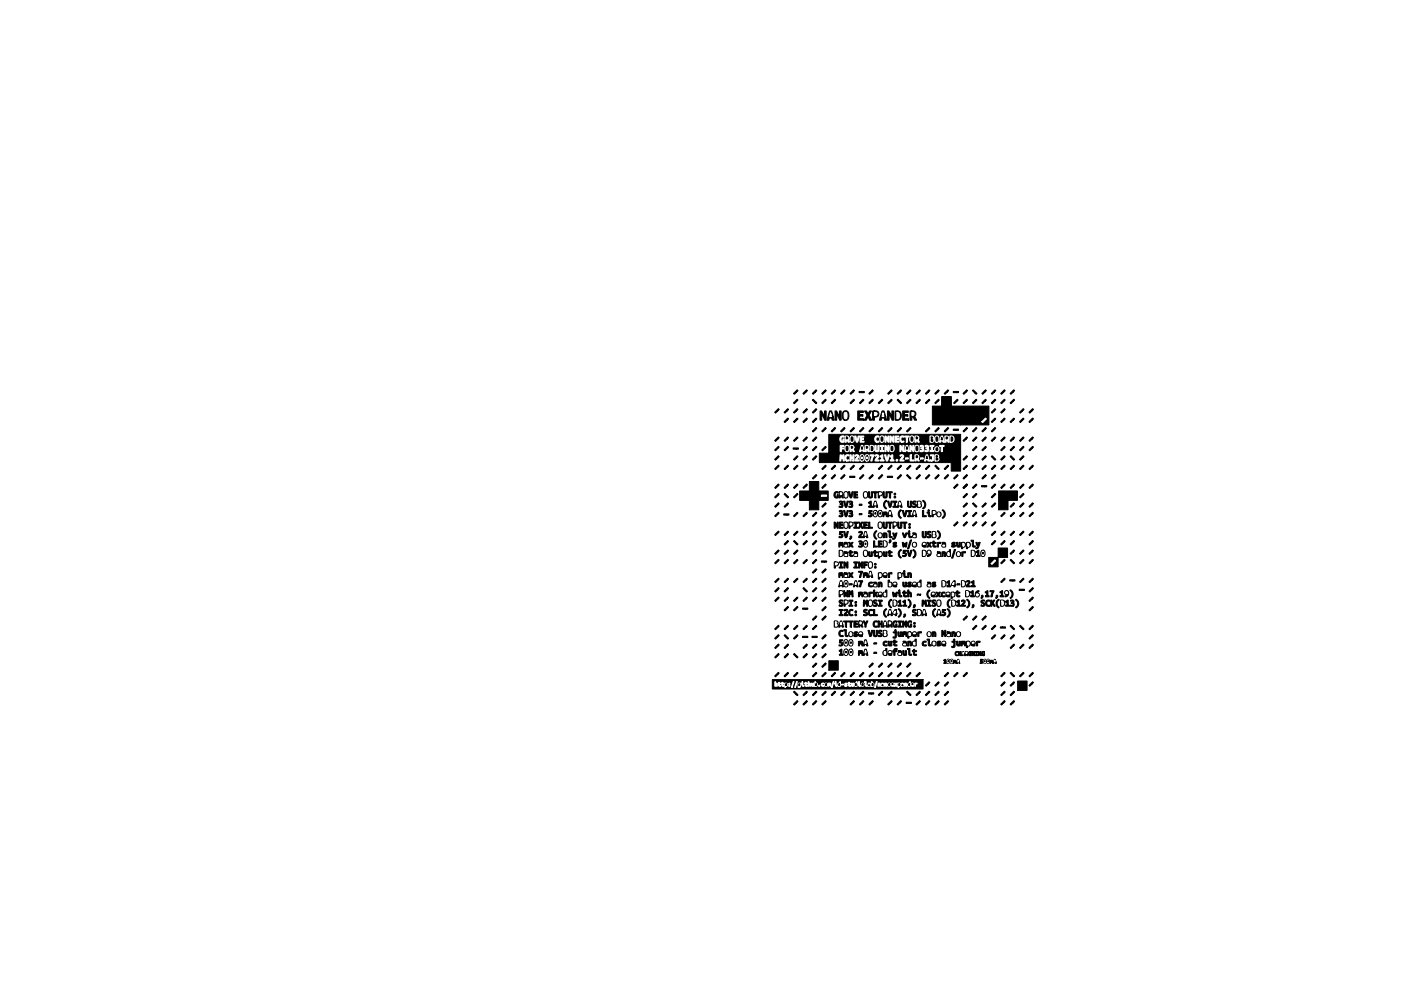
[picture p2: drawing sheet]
<svg xmlns="http://www.w3.org/2000/svg" width="297mm" height="210mm" viewBox="0 0 297 210" stroke-linecap="round" stroke-linejoin="round" font-family="sans-serif">
<g fill="#000" stroke="#000" stroke-width=".21">
<path d="M164.7 98.9l.3-.3 .2 .2-.8 .8-.2-.2z" fill-rule="evenodd"/>
<path d="M164.7 96.9l.3-.3 .2 .2-.8 .8-.2-.2z" fill-rule="evenodd"/>
<path d="M164.7 94.9l.3-.3 .2 .2-.8 .8-.2-.2z" fill-rule="evenodd"/>
<path d="M164.7 92.9l.3-.3 .2 .2-.8 .8-.2-.2z" fill-rule="evenodd"/>
<path d="M165 86.6l.2 .2-.8 .8-.2-.2z" fill-rule="evenodd"/>
<path d="M166.7 98.9l.3-.3 .2 .2-.8 .8-.2-.2z" fill-rule="evenodd"/>
<path d="M166.7 94.9l.3-.3 .2 .2-.8 .8-.2-.2z" fill-rule="evenodd"/>
<path d="M166.7 92.9l.3-.3 .2 .2-.8 .8-.2-.2z" fill-rule="evenodd"/>
<path d="M167 88.6l.2 .2-.8 .8-.2-.2z" fill-rule="evenodd"/>
<path d="M167 86.6l.2 .2-.8 .8-.2-.2z" fill-rule="evenodd"/>
<path d="M168.2 95h1.1v.2h-1.1z" fill-rule="evenodd"/>
<path d="M168.7 98.9l.3-.3 .2 .2-.8 .8-.2-.2z" fill-rule="evenodd"/>
<path d="M168.7 96.9l.3-.3 .2 .2-.8 .8-.2-.2z" fill-rule="evenodd"/>
<path d="M168.7 92.9l.3-.3 .2 .2-.8 .8-.2-.2z" fill-rule="evenodd"/>
<path d="M169 88.6l.2 .2-.8 .8-.2-.2z" fill-rule="evenodd"/>
<path d="M169 86.6l.2 .2-.8 .8-.2-.2z" fill-rule="evenodd"/>
<path d="M169 84.6l.2 .2-.8 .8-.2-.2z" fill-rule="evenodd"/>
<path d="M168.7 82.9l.3-.3 .2 .2-.8 .8-.2-.2z" fill-rule="evenodd"/>
<path d="M170.7 98.9l.3-.3 .2 .2-.8 .8-.2-.2z" fill-rule="evenodd"/>
<path d="M170.7 96.9l.3-.3 .2 .2-.8 .8-.2-.2z" fill-rule="evenodd"/>
<path d="M170.7 94.9l.3-.3 .2 .2-.8 .8-.2-.2z" fill-rule="evenodd"/>
<path d="M170.7 92.9l.3-.3 .2 .2-.8 .8-.2-.2z" fill-rule="evenodd"/>
<path d="M171 88.6l.2 .2-.8 .8-.2-.2z" fill-rule="evenodd"/>
<path d="M171 86.6l.2 .2-.8 .8-.2-.2z" fill-rule="evenodd"/>
<path d="M170.7 82.9l.3-.3 .2 .2-.8 .8-.2-.2z" fill-rule="evenodd"/>
<path d="M172.4 84.6l.8 .8-.2 .2-.8-.8z" fill-rule="evenodd"/>
<path d="M172.7 96.9l.3-.3 .2 .2-.8 .8-.2-.2z" fill-rule="evenodd"/>
<path d="M172.7 94.9l.3-.3 .2 .2-.8 .8-.2-.2z" fill-rule="evenodd"/>
<path d="M172.7 92.9l.3-.3 .2 .2-.8 .8-.2-.2z" fill-rule="evenodd"/>
<path d="M173 90.6l.2 .2-.8 .8-.2-.2z" fill-rule="evenodd"/>
<path d="M173 88.6l.2 .2-.8 .8-.2-.2z" fill-rule="evenodd"/>
<path d="M173 86.6l.2 .2-.8 .8-.2-.2z" fill-rule="evenodd"/>
<path d="M172.7 82.9l.3-.3 .2 .2-.8 .8-.2-.2z" fill-rule="evenodd"/>
<path d="M173.9 87.1h.3l.6 1.2v-1.2h.4v2h-.4l-.6-1.3v1.3h-.3z" fill-rule="evenodd"/>
<path d="M174.7 98.9l.3-.3 .2 .2-.8 .8-.2-.2z" fill-rule="evenodd"/>
<path d="M174.7 94.9l.3-.3 .2 .2-.8 .8-.2-.2z" fill-rule="evenodd"/>
<path d="M174.7 90.9l.3-.3 .2 .2-.8 .8-.2-.2z" fill-rule="evenodd"/>
<path d="M174.7 84.9l.3-.3 .2 .2-.8 .8-.2-.2z" fill-rule="evenodd"/>
<path d="M174.7 82.9l.3-.3 .2 .2-.8 .8-.2-.2z" fill-rule="evenodd"/>
<path d="M175.9 87.1h.4l.6 2h-.5v-.5h-.6l-.1 .5h-.4z" fill-rule="evenodd"/>
<path d="M176.7 98.9l.3-.3 .2 .2-.8 .8-.2-.2z" fill-rule="evenodd"/>
<path d="M176.7 90.9l.3-.3 .2 .2-.8 .8-.2-.2z" fill-rule="evenodd"/>
<path d="M176.7 84.9l.3-.3 .2 .2-.8 .8-.2-.2z" fill-rule="evenodd"/>
<path d="M176.7 82.9l.3-.3 .2 .2-.8 .8-.2-.2z" fill-rule="evenodd"/>
<path d="M177 87.1h.4l.6 1.2v-1.2h.3v2h-.3l-.6-1.3v1.3h-.4z" fill-rule="evenodd"/>
<path d="M178.7 98.9l.3-.3 .2 .2-.8 .8-.2-.2z" fill-rule="evenodd"/>
<path d="M178.7 90.9l.3-.3 .2 .2-.8 .8-.2-.2z" fill-rule="evenodd"/>
<path d="M178.7 82.9l.3-.3 .2 .2-.8 .8-.2-.2z" fill-rule="evenodd"/>
<path d="M178.8 87.3a.75 .75 0 0 1 .9-.1 .75 .75 0 0 1 .3 .9 .76 .76 0 0 1-.7 1 .76 .76 0 0 1-.7-1z" fill-rule="evenodd"/>
<path d="M179.4 92.7h.3v.3l-.3 .1z" fill-rule="evenodd"/>
<path d="M179.5 94.7l.2-.1 .1 .2-.2 .7-.2-.2z" fill-rule="evenodd"/>
<path d="M180.5 94.7h.3l-.1 .3h-.2z" fill-rule="evenodd"/>
<path d="M180.5 92.7h.2l.1 .2-.1 .7-.2-.3z" fill-rule="evenodd"/>
<path d="M180.7 98.9l.3-.3 .2 .2-.8 .8-.2-.2z" fill-rule="evenodd"/>
<path d="M181 90.6l.2 .2-.8 .8-.2-.2z" fill-rule="evenodd"/>
<path d="M181 84.6l.2 .2-.8 .8-.2-.2z" fill-rule="evenodd"/>
<path d="M180.7 82.9l.3-.3 .2 .2-.8 .8-.2-.2z" fill-rule="evenodd"/>
<path d="M182.8 94.7l.1 .5h-.3z" fill-rule="evenodd"/>
<path d="M182.1 83h1.2v.3h-1.2z" fill-rule="evenodd"/>
<path d="M182.7 98.9l.3-.3 .2 .2-.8 .8-.2-.2z" fill-rule="evenodd"/>
<path d="M183 90.6l.2 .2-.8 .8-.2-.2z" fill-rule="evenodd"/>
<path d="M183 84.6l.2 .2-.8 .8-.2-.2z" fill-rule="evenodd"/>
<path d="M182.6 96.7a.42 .42 0 0 1 .4 .4 .42 .42 0 0 1-.4 .4z" fill-rule="evenodd"/>
<path d="M181.9 87.1h1.1v.4h-.8v.4h.7v.3h-.7v.6h.9v.3h-1.2z" fill-rule="evenodd"/>
<path d="M183.7 94.7h.2v.3h-.2z" fill-rule="evenodd"/>
<path d="M183.7 96.7a.42 .42 0 0 1 .3 .4 .42 .42 0 0 1-.3 .4z" fill-rule="evenodd"/>
<path d="M183.3 87.1h.4l.3 .7 .4-.7h.4l-.5 .9 .5 1.1h-.4l-.4-.8-.3 .8h-.4l.5-1z" fill-rule="evenodd"/>
<path d="M185 90.6l.2 .2-.8 .8-.2-.2z" fill-rule="evenodd"/>
<path d="M185 84.6l.2 .2-.8 .8-.2-.2z" fill-rule="evenodd"/>
<path d="M184.7 82.9l.3-.3 .2 .2-.8 .8-.2-.2z" fill-rule="evenodd"/>
<path d="M184.7 94.7h.3l.1 .3-.1 .4-.2 .1z" fill-rule="evenodd"/>
<path d="M185 87.2l.4-.1a.7 .7 0 0 1 1 .7 .7 .7 0 0 1-1 .6v.7h-.4z" fill-rule="evenodd"/>
<path d="M186.9 92.7h.2l.1 .2-.2 .7-.2-.3z" fill-rule="evenodd"/>
<path d="M187 98.6l.2 .2-.8 .8-.2-.2z" fill-rule="evenodd"/>
<path d="M187 90.6l.2 .2-.8 .8-.2-.2z" fill-rule="evenodd"/>
<path d="M187 84.6l.2 .2-.8 .8-.2-.2z" fill-rule="evenodd"/>
<path d="M187 87.1h.4l.6 2h-.4l-.1-.5h-.6v.5h-.5z" fill-rule="evenodd"/>
<path d="M189 98.6l.2 .2-.8 .8-.2-.2z" fill-rule="evenodd"/>
<path d="M189 90.6l.2 .2-.8 .8-.2-.2z" fill-rule="evenodd"/>
<path d="M189 84.6l.2 .2-.8 .8-.2-.2z" fill-rule="evenodd"/>
<path d="M188.7 82.9l.3-.3 .2 .2-.8 .8-.2-.2z" fill-rule="evenodd"/>
<path d="M189 94.7l.2-.1 .1 .2-.1 .7-.3-.2z" fill-rule="evenodd"/>
<path d="M188.2 87.1h.3l.6 1.2v-1.2h.4v2h-.4l-.6-1.3v1.3h-.3z" fill-rule="evenodd"/>
<path d="M190.4 84.6l.8 .8-.2 .2-.8-.8z" fill-rule="evenodd"/>
<path d="M190.7 98.9l.3-.3 .2 .2-.8 .8-.2-.2z" fill-rule="evenodd"/>
<path d="M191 90.6l.2 .2-.8 .8-.2-.2z" fill-rule="evenodd"/>
<path d="M190.7 82.9l.3-.3 .2 .2-.8 .8-.2-.2z" fill-rule="evenodd"/>
<path d="M189.8 87.2l.7-.1 .5 .4 .1 .9-.5 .7h-.8z" fill-rule="evenodd"/>
<path d="M192.3 94.7l.1 .5h-.2z" fill-rule="evenodd"/>
<path d="M191.4 87.1h1.2v.4h-.8v.4h.7v.3h-.7v.6h.8v.3h-1.2z" fill-rule="evenodd"/>
<path d="M192.7 98.9l.3-.3 .2 .2-.8 .8-.2-.2z" fill-rule="evenodd"/>
<path d="M193 90.6l.2 .2-.8 .8-.2-.2z" fill-rule="evenodd"/>
<path d="M193 84.6l.2 .2-.8 .8-.2-.2z" fill-rule="evenodd"/>
<path d="M192.7 82.9l.3-.3 .2 .2-.8 .8-.2-.2z" fill-rule="evenodd"/>
<path d="M193.2 92.7h.2l.1 .2-.1 .7-.2-.3z" fill-rule="evenodd"/>
<path d="M192.9 87.2h1.1l.2 .3-.1 .5a.49 .49 0 0 0 .1 .8l.1 .3h-.4l-.4-.7h-.2v.7h-.4z" fill-rule="evenodd"/>
<path d="M194.2 92.7h.3v.3l-.3 .1z" fill-rule="evenodd"/>
<path d="M194.3 94.7h.2l.1 .2-.2 .6-.2-.2z" fill-rule="evenodd"/>
<path d="M194.2 96.7h.3v.3h-.3z" fill-rule="evenodd"/>
<path d="M194.7 98.9l.3-.3 .2 .2-.8 .8-.2-.2z" fill-rule="evenodd"/>
<path d="M194.7 84.9l.3-.3 .2 .2-.8 .8-.2-.2z" fill-rule="evenodd"/>
<path d="M194.7 82.9l.3-.3 .2 .2-.8 .8-.2-.2z" fill-rule="evenodd"/>
<path d="M196.5 96.7l.1 .5h-.2z" fill-rule="evenodd"/>
<path d="M196.7 98.9l.3-.3 .2 .2-.8 .8-.2-.2z" fill-rule="evenodd"/>
<path d="M196.7 90.9l.3-.3 .2 .2-.8 .8-.2-.2z" fill-rule="evenodd"/>
<path d="M196.7 84.9l.3-.3 .2 .2-.8 .8-.2-.2z" fill-rule="evenodd"/>
<path d="M196.7 82.9l.3-.3 .2 .2-.8 .8-.2-.2z" fill-rule="evenodd"/>
<path d="M197.4 92.7h.3v.2l-.3 .1z" fill-rule="evenodd"/>
<path d="M197.4 93.2h.3l.1 .3h-.4z" fill-rule="evenodd"/>
<path d="M198.5 92.7h.2l.1 .1-.1 .8-.3-.3z" fill-rule="evenodd"/>
<path d="M198.5 96.7h.2v.2l-.2 .1z" fill-rule="evenodd"/>
<path d="M198.2 98.8l.2-.2 .8 .8-.2 .2z" fill-rule="evenodd"/>
<path d="M198.5 95l.3 .1-.1 .4-.2-.1z" fill-rule="evenodd"/>
<path d="M198.5 97.2h.3v.3h-.3z" fill-rule="evenodd"/>
<path d="M198.7 90.9l.3-.3 .2 .2-.8 .8-.2-.2z" fill-rule="evenodd"/>
<path d="M198.7 82.9l.3-.3 .2 .2-.8 .8-.2-.2z" fill-rule="evenodd"/>
<path d="M198.7 84.9l.3-.3 .2 .2-.8 .8-.2-.2z" fill-rule="evenodd"/>
<path d="M199.7 92.7l.1 .5h-.2z" fill-rule="evenodd"/>
<path d="M199.7 84.1h2v2h-2z" fill-rule="evenodd"/>
<path d="M200.6 92.7h.3l-.1 .3-.2 .1z" fill-rule="evenodd"/>
<path d="M200.7 98.9l.3-.3 .1 .2-.7 .8-.2-.2z" fill-rule="evenodd"/>
<path d="M201 90.6l.1 .2-.7 .8-.2-.2z" fill-rule="evenodd"/>
<path d="M200.7 82.9l.3-.3 .1 .2-.7 .8-.2-.2z" fill-rule="evenodd"/>
<path d="M201.7 92.7h.2l.1 .3v.4l-.2 .1z" fill-rule="evenodd"/>
<path d="M202.1 91h1.1v.2h-1.1z" fill-rule="evenodd"/>
<path d="M202.1 83h1.1v.3h-1.1z" fill-rule="evenodd"/>
<path d="M203 84.6l.1 .2-.7 .8-.2-.2z" fill-rule="evenodd"/>
<path d="M175.7 92.1h28v7.8h-2v-1.8h-28v-2h2z" fill-rule="evenodd"/>
<path d="M197.7 86.1h2v-2h2v2h8v4h-12z" fill-rule="evenodd"/>
<path d="M204.7 98.9l.3-.3 .1 .2-.7 .8-.2-.2z" fill-rule="evenodd"/>
<path d="M204.7 96.9l.3-.3 .1 .2-.7 .8-.2-.2z" fill-rule="evenodd"/>
<path d="M204.7 92.9l.3-.3 .1 .2-.7 .8-.2-.2z" fill-rule="evenodd"/>
<path d="M205 90.6l.1 .2-.7 .8-.2-.2z" fill-rule="evenodd"/>
<path d="M204.7 82.9l.3-.3 .1 .2-.7 .8-.2-.2z" fill-rule="evenodd"/>
<path d="M205 84.6l.1 .2-.7 .8-.2-.2z" fill-rule="evenodd"/>
<path d="M206.4 82.6l.7 .8-.1 .2-.8-.8z" fill-rule="evenodd"/>
<path d="M206.7 98.9l.3-.3 .1 .2-.7 .8-.2-.2z" fill-rule="evenodd"/>
<path d="M206.7 96.9l.3-.3 .1 .2-.7 .8-.2-.2z" fill-rule="evenodd"/>
<path d="M206.7 94.9l.3-.3 .1 .2-.7 .8-.2-.2z" fill-rule="evenodd"/>
<path d="M206.7 92.9l.3-.3 .1 .2-.7 .8-.2-.2z" fill-rule="evenodd"/>
<path d="M207 90.6l.1 .2-.7 .8-.2-.2z" fill-rule="evenodd"/>
<path d="M207 84.6l.1 .2-.7 .8-.2-.2z" fill-rule="evenodd"/>
<path d="M208.6 98.9l.4-.3 .1 .2-.7 .8-.2-.2z" fill-rule="evenodd"/>
<path d="M208.6 96.9l.4-.3 .1 .2-.7 .8-.2-.2z" fill-rule="evenodd"/>
<path d="M208.6 94.9l.4-.3 .1 .2-.7 .8-.2-.2z" fill-rule="evenodd"/>
<path d="M208.6 92.9l.4-.3 .1 .2-.7 .8-.2-.2z" fill-rule="evenodd"/>
<path d="M209 90.6l.1 .2-.7 .8-.2-.2z" fill-rule="evenodd"/>
<path d="M208.6 82.9l.4-.3 .1 .2-.7 .8-.2-.2z" fill-rule="evenodd"/>
<path d="M209 84.6l.1 .2-.7 .8-.2-.2z" fill-rule="evenodd"/>
<path d="M210.2 96.8l.1-.2 .8 .8-.1 .2z" fill-rule="evenodd"/>
<path d="M210.6 98.9l.4-.3 .1 .2-.8 .8-.1-.2z" fill-rule="evenodd"/>
<path d="M210.6 92.9l.4-.3 .1 .2-.8 .8-.1-.2z" fill-rule="evenodd"/>
<path d="M210.6 90.9l.4-.3 .1 .2-.8 .8-.1-.2z" fill-rule="evenodd"/>
<path d="M210.6 88.9l.4-.3 .1 .2-.8 .8-.1-.2z" fill-rule="evenodd"/>
<path d="M211 86.6l.1 .2-.8 .8-.1-.2z" fill-rule="evenodd"/>
<path d="M210.6 84.9l.4-.3 .1 .2-.8 .8-.1-.2z" fill-rule="evenodd"/>
<path d="M210.6 82.9l.4-.3 .1 .2-.8 .8-.1-.2z" fill-rule="evenodd"/>
<path d="M212.6 98.9l.3-.3 .2 .2-.8 .8-.1-.2z" fill-rule="evenodd"/>
<path d="M212.6 96.9l.3-.3 .2 .2-.8 .8-.1-.2z" fill-rule="evenodd"/>
<path d="M212.6 94.9l.3-.3 .2 .2-.8 .8-.1-.2z" fill-rule="evenodd"/>
<path d="M212.6 92.9l.3-.3 .2 .2-.8 .8-.1-.2z" fill-rule="evenodd"/>
<path d="M212.6 88.9l.3-.3 .2 .2-.8 .8-.1-.2z" fill-rule="evenodd"/>
<path d="M212.6 86.9l.3-.3 .2 .2-.8 .8-.1-.2z" fill-rule="evenodd"/>
<path d="M212.6 84.9l.3-.3 .2 .2-.8 .8-.1-.2z" fill-rule="evenodd"/>
<path d="M212.6 82.9l.3-.3 .2 .2-.8 .8-.1-.2z" fill-rule="evenodd"/>
<path d="M214.2 96.8l.1-.2 .8 .8-.2 .2z" fill-rule="evenodd"/>
<path d="M214.6 98.9l.3-.3 .2 .2-.8 .8-.1-.2z" fill-rule="evenodd"/>
<path d="M214.6 94.9l.3-.3 .2 .2-.8 .8-.1-.2z" fill-rule="evenodd"/>
<path d="M214.6 92.9l.3-.3 .2 .2-.8 .8-.1-.2z" fill-rule="evenodd"/>
<path d="M214.6 88.9l.3-.3 .2 .2-.8 .8-.1-.2z" fill-rule="evenodd"/>
<path d="M214.6 84.9l.3-.3 .2 .2-.8 .8-.1-.2z" fill-rule="evenodd"/>
<path d="M214.6 82.9l.3-.3 .2 .2-.8 .8-.1-.2z" fill-rule="evenodd"/>
<path d="M216.6 98.9l.3-.3 .2 .2-.8 .8-.1-.2z" fill-rule="evenodd"/>
<path d="M216.6 96.9l.3-.3 .2 .2-.8 .8-.1-.2z" fill-rule="evenodd"/>
<path d="M216.6 94.9l.3-.3 .2 .2-.8 .8-.1-.2z" fill-rule="evenodd"/>
<path d="M216.6 92.9l.3-.3 .2 .2-.8 .8-.1-.2z" fill-rule="evenodd"/>
<path d="M216.6 88.9l.3-.3 .2 .2-.8 .8-.1-.2z" fill-rule="evenodd"/>
<path d="M216.6 86.9l.3-.3 .2 .2-.8 .8-.1-.2z" fill-rule="evenodd"/>
<path d="M218.6 98.9l.3-.3 .2 .2-.8 .8-.1-.2z" fill-rule="evenodd"/>
<path d="M218.6 94.9l.3-.3 .2 .2-.8 .8-.1-.2z" fill-rule="evenodd"/>
<path d="M218.6 92.9l.3-.3 .2 .2-.8 .8-.1-.2z" fill-rule="evenodd"/>
<path d="M218.9 88.6l.2 .2-.8 .8-.1-.2z" fill-rule="evenodd"/>
<path d="M218.9 86.6l.2 .2-.8 .8-.1-.2z" fill-rule="evenodd"/>
<path d="M164.7 118.9l.3-.3 .2 .2-.8 .8-.2-.2z" fill-rule="evenodd"/>
<path d="M164.7 116.9l.3-.3 .2 .2-.8 .8-.2-.2z" fill-rule="evenodd"/>
<path d="M164.7 112.9l.3-.3 .2 .2-.8 .8-.2-.2z" fill-rule="evenodd"/>
<path d="M165 108.6l.2 .2-.8 .8-.2-.2z" fill-rule="evenodd"/>
<path d="M165 106.6l.2 .2-.8 .8-.2-.2z" fill-rule="evenodd"/>
<path d="M165 104.6l.2 .2-.8 .8-.2-.2z" fill-rule="evenodd"/>
<path d="M165 102.6l.2 .2-.8 .8-.2-.2z" fill-rule="evenodd"/>
<path d="M166.4 104.6l.8 .8-.2 .2-.8-.8z" fill-rule="evenodd"/>
<path d="M166.2 109h1.1v.2h-1.1z" fill-rule="evenodd"/>
<path d="M166.7 118.9l.3-.3 .2 .2-.8 .8-.2-.2z" fill-rule="evenodd"/>
<path d="M166.7 116.9l.3-.3 .2 .2-.8 .8-.2-.2z" fill-rule="evenodd"/>
<path d="M166.7 114.9l.3-.3 .2 .2-.8 .8-.2-.2z" fill-rule="evenodd"/>
<path d="M166.7 112.9l.3-.3 .2 .2-.8 .8-.2-.2z" fill-rule="evenodd"/>
<path d="M167 106.6l.2 .2-.8 .8-.2-.2z" fill-rule="evenodd"/>
<path d="M167 102.6l.2 .2-.8 .8-.2-.2z" fill-rule="evenodd"/>
<path d="M168.2 114.8l.2-.2 .8 .8-.2 .2z" fill-rule="evenodd"/>
<path d="M168.7 118.9l.3-.3 .2 .2-.8 .8-.2-.2z" fill-rule="evenodd"/>
<path d="M168.7 116.9l.3-.3 .2 .2-.8 .8-.2-.2z" fill-rule="evenodd"/>
<path d="M168.7 112.9l.3-.3 .2 .2-.8 .8-.2-.2z" fill-rule="evenodd"/>
<path d="M169 108.6l.2 .2-.8 .8-.2-.2z" fill-rule="evenodd"/>
<path d="M169 104.6l.2 .2-.8 .8-.2-.2z" fill-rule="evenodd"/>
<path d="M169 102.6l.2 .2-.8 .8-.2-.2z" fill-rule="evenodd"/>
<path d="M170.7 118.9l.3-.3 .2 .2-.8 .8-.2-.2z" fill-rule="evenodd"/>
<path d="M170.7 114.9l.3-.3 .2 .2-.8 .8-.2-.2z" fill-rule="evenodd"/>
<path d="M170.7 112.9l.3-.3 .2 .2-.8 .8-.2-.2z" fill-rule="evenodd"/>
<path d="M171 108.6l.2 .2-.8 .8-.2-.2z" fill-rule="evenodd"/>
<path d="M171 102.6l.2 .2-.8 .8-.2-.2z" fill-rule="evenodd"/>
<path d="M169.5 104.1h2.1v-2h2v2h2v2h-2v2h-2v-2h-2.1z" fill-rule="evenodd"/>
<path d="M172.7 118.9l.3-.3 .2 .2-.8 .8-.2-.2z" fill-rule="evenodd"/>
<path d="M172.7 116.9l.3-.3 .2 .2-.8 .8-.2-.2z" fill-rule="evenodd"/>
<path d="M172.7 114.9l.3-.3 .2 .2-.8 .8-.2-.2z" fill-rule="evenodd"/>
<path d="M172.7 112.9l.3-.3 .2 .2-.8 .8-.2-.2z" fill-rule="evenodd"/>
<path d="M172.7 110.9l.3-.3 .2 .2-.8 .8-.2-.2z" fill-rule="evenodd"/>
<path d="M173 108.6l.2 .2-.8 .8-.2-.2z" fill-rule="evenodd"/>
<path d="M172.7 100.9l.3-.3 .2 .2-.8 .8-.2-.2z" fill-rule="evenodd"/>
<path d="M174.2 112.8l.2-.2 .8 .8-.2 .2z" fill-rule="evenodd"/>
<path d="M174.2 118.9h1.1v.3h-1.1z" fill-rule="evenodd"/>
<path d="M174.7 116.9l.3-.3 .2 .2-.8 .8-.2-.2z" fill-rule="evenodd"/>
<path d="M174.7 114.9l.3-.3 .2 .2-.8 .8-.2-.2z" fill-rule="evenodd"/>
<path d="M174.7 110.9l.3-.3 .2 .2-.8 .8-.2-.2z" fill-rule="evenodd"/>
<path d="M174.7 108.9l.3-.3 .2 .2-.8 .8-.2-.2z" fill-rule="evenodd"/>
<path d="M174.7 100.9l.3-.3 .2 .2-.8 .8-.2-.2z" fill-rule="evenodd"/>
<path d="M174.7 106.9l.3-.3 .2 .2-.8 .8-.2-.2z" fill-rule="evenodd"/>
<path d="M174.7 102.9l.3-.3 .2 .2-.8 .8-.2-.2z" fill-rule="evenodd"/>
<path d="M176.7 100.9l.3-.3 .2 .2-.8 .8-.2-.2z" fill-rule="evenodd"/>
<path d="M176.9 119.2l.3-.1a.47 .47 0 0 1 .6 .5 .47 .47 0 0 1-.7 .4v.4h-.2z" fill-rule="evenodd"/>
<path d="M176.9 110.7h.2l.4 .8v-.8h.2v1.3h-.2l-.4-.9v.9h-.2z" fill-rule="evenodd"/>
<path d="M177 104.4l.3-.2 .4 .1v.2h-.5l-.1 .3a.35 .35 0 0 0 0 .4 .35 .35 0 0 0 .3 .2l.1-.5h.2v.6l-.5 .1-.3-.3-.1-.5z" fill-rule="evenodd"/>
<path d="M177.9 104.3h.5l.3 .1v.4l-.2 .2 .3 .6h-.3l-.2-.5h-.1v.5h-.3z" fill-rule="evenodd"/>
<path d="M177.9 115l.8 .1 .1 .9h-.2l-.1-.8-.1 .4h-.2v-.3l-.1-.1v.8h-.2z" fill-rule="evenodd"/>
<path d="M178 112.7h.7v.2h-.5v.3a.46 .46 0 0 1 .5 .5 .46 .46 0 0 1-.7 .3l-.1-.3h.5l-.1-.3a.33 .33 0 0 1-.4-.1 .33 .33 0 0 1 .1-.4z" fill-rule="evenodd"/>
<path d="M177.9 106.3h.6l.2 .4a.19 .19 0 0 0-.2 .2 .19 .19 0 0 0 .2 .2l-.1 .4h-.7v-.2l.4 .1 .2-.2-.1-.2h-.3v-.2l.3-.1v-.2h-.4z" fill-rule="evenodd"/>
<path d="M177.9 108.3h.6l.2 .4a.19 .19 0 0 0-.2 .2 .19 .19 0 0 0 .2 .2l-.2 .4h-.6v-.2l.4 .1 .2-.2-.1-.2h-.3v-.2l.3-.1v-.2h-.4z" fill-rule="evenodd"/>
<path d="M177.9 110.7h.8v.2h-.5v.3h.4v.2h-.4v.4h.6v.2h-.9z" fill-rule="evenodd"/>
<path d="M177.9 116.7h.5l.3 .2 .1 .6-.3 .4-.6 .1z" fill-rule="evenodd"/>
<path d="M177.9 119.1h.8v.3h-.2v.8h.2v.2h-.8v-.2h.3v-.8h-.3z" fill-rule="evenodd"/>
<path d="M178.7 100.9l.3-.3 .2 .2-.8 .8-.2-.2z" fill-rule="evenodd"/>
<path d="M179 115l.7 .1 .1 .9-.8-.1v-.4l.5-.1-.1-.2h-.3z" fill-rule="evenodd"/>
<path d="M179 117l.7 .1 .1 .9-.8-.1v-.4l.5-.1-.1-.2h-.3z" fill-rule="evenodd"/>
<path d="M179.1 104.3a.55 .55 0 0 1 .7 .1 .55 .55 0 0 1 0 .7 .51 .51 0 0 1-.7 .5 .51 .51 0 0 1-.2-.8z" fill-rule="evenodd"/>
<path d="M179.1 110.8a.55 .55 0 0 1 .7 0 .55 .55 0 0 1 0 .8 .51 .51 0 0 1-.7 .4 .51 .51 0 0 1-.2-.8z" fill-rule="evenodd"/>
<path d="M178.9 119.1h.2l.5 .8v-.8h.2v1.3h-.2l-.4-.8v.8h-.3z" fill-rule="evenodd"/>
<path d="M178.9 106.3h.2l.3 1 .2-1h.3l-.4 1.3h-.3z" fill-rule="evenodd"/>
<path d="M178.9 108.2h.2l.3 1.1 .2-1.1h.3l-.4 1.4h-.3z" fill-rule="evenodd"/>
<path d="M178.9 112.7h.2l.3 1 .2-1h.3l-.4 1.3h-.3z" fill-rule="evenodd"/>
<path d="M180.2 116.7h.2v.3h.5v.2h-.5v.4l.1 .2 .3-.1 .1 .2-.5 .1-.2-.1v-.7h-.3v-.2h.3z" fill-rule="evenodd"/>
<path d="M180 110.7h.3a.47 .47 0 0 1 .6 .5 .47 .47 0 0 1-.7 .4v.4h-.2z" fill-rule="evenodd"/>
<path d="M179.9 115h.3l.2 .3 .2-.3h.3l-.3 .5 .3 .5-.3-.1a.21 .21 0 0 0-.3-.2 .21 .21 0 0 0-.1 .3h-.3l.4-.5z" fill-rule="evenodd"/>
<path d="M180.3 113.7h.2l.1 .2-.1 .3-.3 .1-.1-.1 .3-.2z" fill-rule="evenodd"/>
<path d="M179.9 104.3h.3l.2 1 .2-1h.3l-.4 1.3h-.2z" fill-rule="evenodd"/>
<path d="M180 106.3h.6l.1 .4a.17 .17 0 0 0-.1 .2 .17 .17 0 0 0 .2 .1l-.1 .5h-.8l.1-.2 .4 .1 .2-.2-.1-.2h-.3v-.2l.3-.1v-.2h-.4z" fill-rule="evenodd"/>
<path d="M180 108.3h.6l.1 .4a.17 .17 0 0 0-.1 .2 .17 .17 0 0 0 .2 .1l-.2 .5h-.7l.1-.2 .4 .1 .2-.2-.1-.2h-.3v-.2l.3-.1v-.2h-.4z" fill-rule="evenodd"/>
<path d="M180.1 101h1.2v.2h-1.2z" fill-rule="evenodd"/>
<path d="M181.1 117l.7 .1v.9l-.7-.1v-.4l.5-.1-.1-.2h-.4z" fill-rule="evenodd"/>
<path d="M181 104.3h.8v.2h-.5v.3h.5v.2h-.5v.4h.6v.2h-.9z" fill-rule="evenodd"/>
<path d="M181 110.7h.8v.2h-.2v.9h.2v.2h-.8v-.2h.3v-.9h-.3z" fill-rule="evenodd"/>
<path d="M181 119.1h.8v.3h-.2v.8h.2v.2h-.8v-.2h.3v-.8h-.3z" fill-rule="evenodd"/>
<path d="M182.2 106.9h.6v.2h-.6z" fill-rule="evenodd"/>
<path d="M182.2 108.9h.6v.2h-.6z" fill-rule="evenodd"/>
<path d="M182 119.1h.2l.5 .8v-.8h.2v1.3h-.2l-.4-.8v.8h-.3z" fill-rule="evenodd"/>
<path d="M182.1 114.8l.6-.1 .1 .4a.19 .19 0 0 0-.1 .2 .19 .19 0 0 0 .2 .2l-.2 .5-.7-.1 .1-.2 .4 .1 .1-.2v-.1l-.3-.1v-.2h.2l.1-.3-.5 .1z" fill-rule="evenodd"/>
<path d="M182 112.8l.4-.1 .4 .1v.4l-.4 .6h.5v.2h-.8v-.4l.5-.6-.2-.1-.2 .1z" fill-rule="evenodd"/>
<path d="M182.7 100.9l.3-.3 .2 .2-.8 .8-.2-.2z" fill-rule="evenodd"/>
<path d="M182 110.7h.3l.2 .4 .2-.4h.3l-.4 .6 .4 .7h-.3l-.2-.5-.3 .5h-.2l.3-.7z" fill-rule="evenodd"/>
<path d="M183.2 104.3a.58 .58 0 0 1 .7 .2 .58 .58 0 0 1 0 .7 .51 .51 0 0 1-.7 .3 .51 .51 0 0 1-.2-.7z" fill-rule="evenodd"/>
<path d="M183.2 116.8a.58 .58 0 0 1 .7 .1 .58 .58 0 0 1 0 .7 .51 .51 0 0 1-.7 .4 .51 .51 0 0 1-.2-.8z" fill-rule="evenodd"/>
<path d="M183.1 119.1h.8v.3h-.5v.3h.4v.2h-.4v.5h-.3z" fill-rule="evenodd"/>
<path d="M183.2 114.8a.55 .55 0 0 1 .7 0 .55 .55 0 0 1 .1 .7 .48 .48 0 0 1-.6 .5 .48 .48 0 0 1-.3-.7z" fill-rule="evenodd"/>
<path d="M183.1 110.7h.8v.2h-.5v.3h.4v.2h-.4v.4h.5v.2h-.8z" fill-rule="evenodd"/>
<path d="M183.4 112.7h.2l.4 1.3h-.3v-.3h-.4v.3h-.3z" fill-rule="evenodd"/>
<path d="M184.2 110.7h.2v1.1h.6v.2h-.8z" fill-rule="evenodd"/>
<path d="M184.1 117h.3l.1 .8h.2v-.8h.2v.9h-.7z" fill-rule="evenodd"/>
<path d="M184.2 108.2h.7v.3h-.4l-.1 .2a.46 .46 0 0 1 .5 .6 .46 .46 0 0 1-.7 .3l-.1-.3h.6l-.1-.3a.31 .31 0 0 1-.4-.1 .31 .31 0 0 1 0-.4z" fill-rule="evenodd"/>
<path d="M184.1 106.5l.6-.2v1h.3v.3h-.8v-.3l.3 .1v-.8l-.3 .1z" fill-rule="evenodd"/>
<path d="M184.1 104.3h.3v.9l.2 .2 .1-.2v-.9h.3v.9l-.2 .3-.4 .1-.2-.2z" fill-rule="evenodd"/>
<path d="M184.7 100.9l.3-.3 .2 .2-.8 .8-.2-.2z" fill-rule="evenodd"/>
<path d="M185.2 114.7h.3v1.1h.5v.2h-.8z" fill-rule="evenodd"/>
<path d="M185.4 116.7h.2v.3h.4v.2h-.4v.4l.1 .2 .3-.1 .1 .2h-.7v-.7h-.3v-.2h.3z" fill-rule="evenodd"/>
<path d="M185.1 104.3h1v.2h-.4v1.1h-.2v-1.1h-.4z" fill-rule="evenodd"/>
<path d="M185.3 108.3a.55 .55 0 0 1 .7 .1 .55 .55 0 0 1 0 .7 .47 .47 0 0 1-.6 .5 .47 .47 0 0 1-.3-.7z" fill-rule="evenodd"/>
<path d="M185.5 112.7l.3-.2 .1 .2a.89 .89 0 0 0 0 1.5l-.1 .2a1.05 1.05 0 0 1-.3-1.7z" fill-rule="evenodd"/>
<path d="M185.4 106.3h.3l.4 1.3h-.3v-.3h-.4l-.1 .3h-.2z" fill-rule="evenodd"/>
<path d="M186.2 104.3l.3-.1a.47 .47 0 0 1 .6 .5 .47 .47 0 0 1-.6 .4v.5h-.3z" fill-rule="evenodd"/>
<path d="M186.3 110.8a.55 .55 0 0 1 .7 0 .55 .55 0 0 1 .1 .8 .51 .51 0 0 1-.7 .4 .51 .51 0 0 1-.3-.8z" fill-rule="evenodd"/>
<path d="M186.2 117h.2a.52 .52 0 0 1 .7 .4 .52 .52 0 0 1-.6 .6v.3h-.3z" fill-rule="evenodd"/>
<path d="M186.3 108.3a.55 .55 0 0 1 .7 .1 .55 .55 0 0 1 .1 .7 .48 .48 0 0 1-.6 .5 .48 .48 0 0 1-.3-.7z" fill-rule="evenodd"/>
<path d="M186.7 100.9l.3-.3 .2 .2-.8 .8-.2-.2z" fill-rule="evenodd"/>
<path d="M186.2 114.7h.8v.2h-.5v.3h.4v.2h-.4v.4h.6v.2h-.9z" fill-rule="evenodd"/>
<path d="M187.3 113l.7 .1 .1 .9h-.3v-.7l-.2-.1-.1 .8h-.2z" fill-rule="evenodd"/>
<path d="M187.2 108.6h.8l.1 1h-.2l-.1-.8v.4h-.2l-.1-.4h-.1v.8h-.2z" fill-rule="evenodd"/>
<path d="M187.3 117h.2l.1 .8h.2v-.8h.3v.9h-.7z" fill-rule="evenodd"/>
<path d="M187.6 106.3l.3-.2 .1 .1a.89 .89 0 0 0 0 1.6l-.1 .1a1.05 1.05 0 0 1-.3-1.6z" fill-rule="evenodd"/>
<path d="M187.2 104.3h.3v.9l.2 .2 .1-.2v-.9h.3v.9l-.2 .3-.4 .1-.2-.2z" fill-rule="evenodd"/>
<path d="M187.2 110.7h.3v1l.2 .1 .1-.2v-.9h.3v1l-.2 .3h-.4l-.2-.1z" fill-rule="evenodd"/>
<path d="M187.2 114.7h.6l.3 .3v.6l-.3 .3-.6 .1z" fill-rule="evenodd"/>
<path d="M188.5 116.7h.2v.3h.4v.2h-.4v.4l.1 .2 .3-.1 .1 .2h-.7v-.7h-.3v-.2h.3z" fill-rule="evenodd"/>
<path d="M188.6 114.5h.3v.2l-.1 .3-.3 .1v-.2l.2-.1z" fill-rule="evenodd"/>
<path d="M188.1 101h1.1v.2h-1.1z" fill-rule="evenodd"/>
<path d="M188.2 104.3h1v.2h-.4v1.1h-.2v-1.1h-.4z" fill-rule="evenodd"/>
<path d="M188.2 110.7h1v.2h-.4v1.1h-.2v-1.1h-.4z" fill-rule="evenodd"/>
<path d="M188.2 106.3h.3l.2 1 .2-1h.3l-.4 1.3h-.2z" fill-rule="evenodd"/>
<path d="M188.2 112.5h.6v1.2h.3v.3h-.2a.34 .34 0 0 1-.4-.4v-.8h-.3z" fill-rule="evenodd"/>
<path d="M188.6 108.2h.2l.4 1.4h-.3v-.3h-.4v.3h-.3z" fill-rule="evenodd"/>
<path d="M189.4 115.1l.7-.1v.2h-.5l.5 .4-.1 .3h-.7l.1-.2h.5l-.5-.3z" fill-rule="evenodd"/>
<path d="M189.3 110.7h.3a.47 .47 0 0 1 .6 .5 .47 .47 0 0 1-.6 .4v.4h-.3z" fill-rule="evenodd"/>
<path d="M189.3 113h.2l.3 .7 .1-.7h.3l-.4 1.2-.6 .1 .1-.2h.2a.33 .33 0 0 0 .1-.3 .33 .33 0 0 0-.2-.3z" fill-rule="evenodd"/>
<path d="M189.3 106.3h.8v.2h-.2v.8h.2v.3h-.8v-.3h.3v-.8h-.3z" fill-rule="evenodd"/>
<path d="M190.7 100.9l.3-.3 .2 .2-.8 .8-.2-.2z" fill-rule="evenodd"/>
<path d="M190.7 108.3l.3-.2 .1 .1a.89 .89 0 0 0 0 1.6l-.1 .1a1.05 1.05 0 0 1-.3-1.6z" fill-rule="evenodd"/>
<path d="M190.7 116.7l.3-.2 .1 .1a.89 .89 0 0 0 0 1.6l-.1 .1a1.05 1.05 0 0 1-.3-1.6z" fill-rule="evenodd"/>
<path d="M190.3 110.7h.3v1l.2 .1 .1-.2 .1-.9h.2v1l-.2 .3h-.4l-.2-.1z" fill-rule="evenodd"/>
<path d="M190.6 106.3h.3l.4 1.3h-.3l-.1-.3h-.3l-.1 .3h-.2z" fill-rule="evenodd"/>
<path d="M191.5 116.7h.7v.2h-.5v.3a.46 .46 0 0 1 .5 .5 .46 .46 0 0 1-.7 .3l-.2-.1 .1-.2h.5l-.1-.3a.33 .33 0 0 1-.4-.1 .33 .33 0 0 1 .1-.5z" fill-rule="evenodd"/>
<path d="M191.3 110.7h1v.2h-.4v1.1h-.2v-1.1h-.4z" fill-rule="evenodd"/>
<path d="M191.3 108.2h.3l.2 1.1 .2-1.1h.3l-.4 1.4h-.2z" fill-rule="evenodd"/>
<path d="M191.3 113h.3l.2 .7 .2-.7h.3l-.4 1h-.2z" fill-rule="evenodd"/>
<path d="M191.3 115h.2l.1 .7 .1-.5h.2l.1 .5 .1-.7h.2l-.1 1h-.2l-.2-.5-.1 .5h-.2z" fill-rule="evenodd"/>
<path d="M192.4 100.6l.8 .8-.2 .2-.8-.8z" fill-rule="evenodd"/>
<path d="M192.3 116.7h.3l.2 1 .3-1h.2l-.3 1.3h-.3z" fill-rule="evenodd"/>
<path d="M192.4 106.3h.3v.9l.2 .2 .1-.2v-.9h.3v.9l-.2 .3-.4 .1-.2-.2z" fill-rule="evenodd"/>
<path d="M192.4 113h.5v.7h.4v.3l-.5-.1-.1-.7h-.3z" fill-rule="evenodd"/>
<path d="M192.4 108.2h.9v.3h-.3v.8h.3v.3h-.9v-.3h.3v-.8h-.3z" fill-rule="evenodd"/>
<path d="M193 114.5h.3l-.6 1.8h-.3z" fill-rule="evenodd"/>
<path d="M193.5 106.4l.3-.2 .5 .1-.1 .2-.3-.1-.2 .2 .6 .4a.51 .51 0 0 1-.3 .6 .51 .51 0 0 1-.6-.1l.1-.2 .4 .1 .2-.2-.6-.4z" fill-rule="evenodd"/>
<path d="M193.5 113l.7 .1 .1 .9-.8-.1v-.4l.5-.1-.1-.2h-.3z" fill-rule="evenodd"/>
<path d="M193.6 116.5a1.05 1.05 0 0 1 .1 1.8l-.2-.1a.89 .89 0 0 0 0-1.5z" fill-rule="evenodd"/>
<path d="M193.7 108.2h.3l.4 1.4h-.3l-.1-.3h-.3l-.1 .3h-.2z" fill-rule="evenodd"/>
<path d="M194.7 100.9l.3-.3 .2 .2-.8 .8-.2-.2z" fill-rule="evenodd"/>
<path d="M194.5 106.3h.6l.2 .4a.18 .18 0 0 0-.1 .2 .18 .18 0 0 0 .2 .1l-.2 .5h-.7z" fill-rule="evenodd"/>
<path d="M195.6 108.2h.2v1.1h.6v.3h-.8z" fill-rule="evenodd"/>
<path d="M195.6 115.1l.2-.1a.48 .48 0 0 1 .6 .6h-.6l.1 .2 .4-.1 .1 .3-.7-.1-.2-.4z" fill-rule="evenodd"/>
<path d="M195.7 106.1a1.05 1.05 0 0 1 0 1.8l-.1-.1a.89 .89 0 0 0 0-1.6z" fill-rule="evenodd"/>
<path d="M195.5 112.7h.3v.9l.1 .2 .2-.1v-1h.3v1l-.2 .3h-.4l-.2-.2z" fill-rule="evenodd"/>
<path d="M195.5 116.7h.6l.3 .2v.6l-.3 .4-.6 .1z" fill-rule="evenodd"/>
<path d="M196.6 112.8l.3-.2 .5 .1-.1 .2h-.3l-.2 .1 .6 .5a.51 .51 0 0 1-.3 .5 .51 .51 0 0 1-.6-.1l.1-.2 .4 .1 .2-.1-.6-.5z" fill-rule="evenodd"/>
<path d="M196.5 115h.3l.2 .3 .2-.3h.3l-.4 .5 .4 .5h-.3l-.2-.4-.2 .4h-.3l.4-.5z" fill-rule="evenodd"/>
<path d="M196.7 100.9l.3-.3 .2 .2-.8 .8-.2-.2z" fill-rule="evenodd"/>
<path d="M196.7 116.7h.1a.63 .63 0 0 1 .7 .5 .63 .63 0 0 1-.5 .7l-.4 .1v-.2l.6-.3-.6-.2z" fill-rule="evenodd"/>
<path d="M196.5 108.6h.6v.7h.3v.2h-.5l-.1-.7h-.3z" fill-rule="evenodd"/>
<path d="M197.8 114.7h.3v.3h.4v.2h-.4v.4l.1 .2 .3-.1v.3l-.6-.1-.1-.7h-.2v-.2h.2z" fill-rule="evenodd"/>
<path d="M197.6 108.3l.3-.1a.47 .47 0 0 1 .6 .5 .47 .47 0 0 1-.6 .4v.5h-.3z" fill-rule="evenodd"/>
<path d="M197.6 112.7h.7l.1 .4a.18 .18 0 0 0-.1 .2 .18 .18 0 0 0 .2 .2l-.2 .4-.7 .1z" fill-rule="evenodd"/>
<path d="M198.7 117l.7 .1 .1 .9-.8-.1v-.4l.5-.1-.1-.2h-.3z" fill-rule="evenodd"/>
<path d="M198.7 100.9l.3-.3 .2 .2-.8 .8-.2-.2z" fill-rule="evenodd"/>
<path d="M198.8 112.5a1.05 1.05 0 0 1 0 1.9l-.1-.2a.89 .89 0 0 0 0-1.5z" fill-rule="evenodd"/>
<path d="M198.7 115.1l.8-.1v.3h-.5v.7h-.3z" fill-rule="evenodd"/>
<path d="M199.8 115l.6 .1 .1 .9-.8-.1 .1-.4 .5-.1-.2-.2h-.3z" fill-rule="evenodd"/>
<path d="M199.9 108.1a1.05 1.05 0 0 1 0 1.8l-.1-.1a.89 .89 0 0 0-.1-1.6z" fill-rule="evenodd"/>
<path d="M199.7 117l.7 .1 .1 .9h-.3v-.7l-.1-.1h-.1v.8h-.3z" fill-rule="evenodd"/>
<path d="M200.7 100.9l.3-.3 .1 .2-.7 .8-.2-.2z" fill-rule="evenodd"/>
<path d="M201.3 116.6l.2-.1v1.5h-.2a.52 .52 0 0 1-.7-.4 .52 .52 0 0 1 .7-.6z" fill-rule="evenodd"/>
<path d="M201.9 115.1l.6-.1v.2h-.5l.6 .4-.1 .3h-.7v-.2h.5l-.5-.3z" fill-rule="evenodd"/>
<path d="M202.3 116.5h.3l-.6 1.8h-.3z" fill-rule="evenodd"/>
<path d="M202.7 110.9l.3-.3 .1 .2-.7 .8-.2-.2z" fill-rule="evenodd"/>
<path d="M203 102.6l.1 .2-.7 .8-.2-.2z" fill-rule="evenodd"/>
<path d="M202.7 100.9l.3-.3 .1 .2-.7 .8-.2-.2z" fill-rule="evenodd"/>
<path d="M202.8 115h.3l.1 .8h.2v-.8h.2v1l-.7-.1z" fill-rule="evenodd"/>
<path d="M203.9 115h.1a.52 .52 0 0 1 .7 .4 .52 .52 0 0 1-.6 .6v.3h-.2z" fill-rule="evenodd"/>
<path d="M203.9 117.1l.8-.1-.1 .3-.4-.1v.8h-.3z" fill-rule="evenodd"/>
<path d="M204.7 110.9l.3-.3 .1 .2-.7 .8-.2-.2z" fill-rule="evenodd"/>
<path d="M205 108.6l.1 .2-.7 .8-.2-.2z" fill-rule="evenodd"/>
<path d="M205 106.6l.1 .2-.7 .8-.2-.2z" fill-rule="evenodd"/>
<path d="M205 104.6l.1 .2-.7 .8-.2-.2z" fill-rule="evenodd"/>
<path d="M205 102.6l.1 .2-.7 .8-.2-.2z" fill-rule="evenodd"/>
<path d="M205 102.6l.1 .2-.7 .8-.2-.2z" fill-rule="evenodd"/>
<path d="M205 100.6l.1 .2-.7 .8-.2-.2z" fill-rule="evenodd"/>
<path d="M204.9 115h.2a.52 .52 0 0 1 .7 .4 .52 .52 0 0 1-.6 .6v.3h-.3z" fill-rule="evenodd"/>
<path d="M206.4 106.6l.7 .8-.1 .2-.8-.8z" fill-rule="evenodd"/>
<path d="M205.9 116.7h.5l.3 .2 .1 .6-.3 .4-.6 .1z" fill-rule="evenodd"/>
<path d="M205.9 114.5h.5v1.2h.3l.1 .2-.2 .1a.34 .34 0 0 1-.5-.4v-.8h-.2z" fill-rule="evenodd"/>
<path d="M206.7 110.9l.3-.3 .1 .2-.7 .8-.2-.2z" fill-rule="evenodd"/>
<path d="M207 108.6l.1 .2-.7 .8-.2-.2z" fill-rule="evenodd"/>
<path d="M207 104.6l.1 .2-.7 .8-.2-.2z" fill-rule="evenodd"/>
<path d="M207 102.6l.1 .2-.7 .8-.2-.2z" fill-rule="evenodd"/>
<path d="M206.9 115h.3l.2 .7 .2-.7h.2l-.4 1.2-.5 .1v-.2h.2a.32 .32 0 0 0 .2-.3 .32 .32 0 0 0-.2-.3z" fill-rule="evenodd"/>
<path d="M206.9 116.9l.6-.2v1.1h.3v.2h-.8v-.2h.3v-.8l-.3 .2z" fill-rule="evenodd"/>
<path d="M208.1 116.8a.55 .55 0 0 1 .7 0 .55 .55 0 0 1 0 .7 .48 .48 0 0 1-.5 .5 .48 .48 0 0 1-.4-.7z" fill-rule="evenodd"/>
<path d="M208.1 103h1.1v.2h-1.1z" fill-rule="evenodd"/>
<path d="M208.6 110.9l.4-.3 .1 .2-.7 .8-.2-.2z" fill-rule="evenodd"/>
<path d="M209 108.6l.1 .2-.7 .8-.2-.2z" fill-rule="evenodd"/>
<path d="M209 106.6l.1 .2-.7 .8-.2-.2z" fill-rule="evenodd"/>
<path d="M208.6 100.9l.4-.3 .1 .2-.7 .8-.2-.2z" fill-rule="evenodd"/>
<path d="M210.6 114.9l.4-.3 .1 .2-.8 .8-.1-.2z" fill-rule="evenodd"/>
<path d="M210.6 112.9l.4-.3 .1 .2-.8 .8-.1-.2z" fill-rule="evenodd"/>
<path d="M210.6 110.9l.4-.3 .1 .2-.8 .8-.1-.2z" fill-rule="evenodd"/>
<path d="M210.6 106.9l.4-.3 .1 .2-.8 .8-.1-.2z" fill-rule="evenodd"/>
<path d="M210.6 104.9l.4-.3 .1 .2-.8 .8-.1-.2z" fill-rule="evenodd"/>
<path d="M210.6 102.9l.4-.3 .1 .2-.8 .8-.1-.2z" fill-rule="evenodd"/>
<path d="M210.6 100.9l.4-.3 .1 .2-.8 .8-.1-.2z" fill-rule="evenodd"/>
<path d="M209.6 118.2h2v2h-2z" fill-rule="evenodd"/>
<path d="M211.6 116.2h2v2h-2z" fill-rule="evenodd"/>
<path d="M211.7 104.1h4v2h-2v2h-2z" fill-rule="evenodd"/>
<path d="M212.6 118.9l.3-.3 .2 .2-.8 .8-.1-.2z" fill-rule="evenodd"/>
<path d="M212.6 114.9l.3-.3 .2 .2-.8 .8-.1-.2z" fill-rule="evenodd"/>
<path d="M212.6 112.9l.3-.3 .2 .2-.8 .8-.1-.2z" fill-rule="evenodd"/>
<path d="M212.6 108.9l.3-.3 .2 .2-.8 .8-.1-.2z" fill-rule="evenodd"/>
<path d="M212.6 102.9l.3-.3 .2 .2-.8 .8-.1-.2z" fill-rule="evenodd"/>
<path d="M214.3 118.6l.8 .8-.2 .2-.7-.8z" fill-rule="evenodd"/>
<path d="M214.6 116.9l.3-.3 .2 .2-.8 .8-.1-.2z" fill-rule="evenodd"/>
<path d="M214.6 114.9l.3-.3 .2 .2-.8 .8-.1-.2z" fill-rule="evenodd"/>
<path d="M214.6 112.9l.3-.3 .2 .2-.8 .8-.1-.2z" fill-rule="evenodd"/>
<path d="M214.6 108.9l.3-.3 .2 .2-.8 .8-.1-.2z" fill-rule="evenodd"/>
<path d="M214.6 106.9l.3-.3 .2 .2-.8 .8-.1-.2z" fill-rule="evenodd"/>
<path d="M214.6 102.9l.3-.3 .2 .2-.8 .8-.1-.2z" fill-rule="evenodd"/>
<path d="M216.6 118.9l.3-.3 .2 .2-.8 .8-.1-.2z" fill-rule="evenodd"/>
<path d="M216.6 116.9l.3-.3 .2 .2-.8 .8-.1-.2z" fill-rule="evenodd"/>
<path d="M216.6 112.9l.3-.3 .2 .2-.8 .8-.1-.2z" fill-rule="evenodd"/>
<path d="M216.6 108.9l.3-.3 .2 .2-.8 .8-.1-.2z" fill-rule="evenodd"/>
<path d="M216.6 106.9l.3-.3 .2 .2-.8 .8-.1-.2z" fill-rule="evenodd"/>
<path d="M216.6 104.9l.3-.3 .2 .2-.8 .8-.1-.2z" fill-rule="evenodd"/>
<path d="M216.6 102.9l.3-.3 .2 .2-.8 .8-.1-.2z" fill-rule="evenodd"/>
<path d="M218.6 118.9l.3-.3 .2 .2-.8 .8-.1-.2z" fill-rule="evenodd"/>
<path d="M218.6 116.9l.3-.3 .2 .2-.8 .8-.1-.2z" fill-rule="evenodd"/>
<path d="M218.6 114.9l.3-.3 .2 .2-.8 .8-.1-.2z" fill-rule="evenodd"/>
<path d="M218.6 112.9l.3-.3 .2 .2-.8 .8-.1-.2z" fill-rule="evenodd"/>
<path d="M218.9 108.6l.2 .2-.8 .8-.1-.2z" fill-rule="evenodd"/>
<path d="M218.9 106.6l.2 .2-.8 .8-.1-.2z" fill-rule="evenodd"/>
<path d="M218.9 102.6l.2 .2-.8 .8-.1-.2z" fill-rule="evenodd"/>
<path d="M165 138.5l.2 .2-.8 .8-.2-.2z" fill-rule="evenodd"/>
<path d="M164.7 136.9l.3-.3 .2 .1-.8 .8-.2-.2z" fill-rule="evenodd"/>
<path d="M164.7 134.9l.3-.3 .2 .1-.8 .8-.2-.2z" fill-rule="evenodd"/>
<path d="M164.7 132.9l.3-.3 .2 .1-.8 .8-.2-.2z" fill-rule="evenodd"/>
<path d="M165 126.6l.2 .2-.8 .7-.2-.1z" fill-rule="evenodd"/>
<path d="M165 124.6l.2 .2-.8 .7-.2-.1z" fill-rule="evenodd"/>
<path d="M165 122.6l.2 .2-.8 .7-.2-.1z" fill-rule="evenodd"/>
<path d="M166.2 134.7l.2-.1 .8 .7-.2 .2z" fill-rule="evenodd"/>
<path d="M167 138.5l.2 .2-.8 .8-.2-.2z" fill-rule="evenodd"/>
<path d="M166.7 136.9l.3-.3 .2 .1-.8 .8-.2-.2z" fill-rule="evenodd"/>
<path d="M166.7 132.9l.3-.3 .2 .1-.8 .8-.2-.2z" fill-rule="evenodd"/>
<path d="M167 128.6l.2 .2-.8 .7-.2-.1z" fill-rule="evenodd"/>
<path d="M167 126.6l.2 .2-.8 .7-.2-.1z" fill-rule="evenodd"/>
<path d="M167 124.6l.2 .2-.8 .7-.2-.1z" fill-rule="evenodd"/>
<path d="M167 122.6l.2 .2-.8 .7-.2-.1z" fill-rule="evenodd"/>
<path d="M168.4 138.5l.8 .8-.2 .2-.8-.8z" fill-rule="evenodd"/>
<path d="M168.7 134.9l.3-.3 .2 .1-.8 .8-.2-.2z" fill-rule="evenodd"/>
<path d="M168.7 132.9l.3-.3 .2 .1-.8 .8-.2-.2z" fill-rule="evenodd"/>
<path d="M169 128.6l.2 .2-.8 .7-.2-.1z" fill-rule="evenodd"/>
<path d="M169 126.6l.2 .2-.8 .7-.2-.1z" fill-rule="evenodd"/>
<path d="M169 122.6l.2 .2-.8 .7-.2-.1z" fill-rule="evenodd"/>
<path d="M170.2 124.8l.2-.2 .8 .8-.2 .1z" fill-rule="evenodd"/>
<path d="M170.2 134.9h1.1v.3h-1.1z" fill-rule="evenodd"/>
<path d="M170.2 128.9h1.1v.3h-1.1z" fill-rule="evenodd"/>
<path d="M171 138.5l.2 .2-.8 .8-.2-.2z" fill-rule="evenodd"/>
<path d="M170.7 136.9l.3-.3 .2 .1-.8 .8-.2-.2z" fill-rule="evenodd"/>
<path d="M170.7 132.9l.3-.3 .2 .1-.8 .8-.2-.2z" fill-rule="evenodd"/>
<path d="M171 126.6l.2 .2-.8 .7-.2-.1z" fill-rule="evenodd"/>
<path d="M171 122.6l.2 .2-.8 .7-.2-.1z" fill-rule="evenodd"/>
<path d="M172.2 134.9h1.1v.3h-1.1z" fill-rule="evenodd"/>
<path d="M173 138.5l.2 .2-.8 .8-.2-.2z" fill-rule="evenodd"/>
<path d="M172.7 136.9l.3-.3 .2 .1-.8 .8-.2-.2z" fill-rule="evenodd"/>
<path d="M172.7 132.9l.3-.3 .2 .1-.8 .8-.2-.2z" fill-rule="evenodd"/>
<path d="M172.7 130.9l.3-.3 .2 .1-.8 .8-.2-.2z" fill-rule="evenodd"/>
<path d="M173 126.6l.2 .2-.8 .7-.2-.1z" fill-rule="evenodd"/>
<path d="M173 124.6l.2 .2-.8 .7-.2-.1z" fill-rule="evenodd"/>
<path d="M173 122.6l.2 .2-.8 .7-.2-.1z" fill-rule="evenodd"/>
<path d="M173 120.6l.2 .2-.8 .7-.2-.1z" fill-rule="evenodd"/>
<path d="M174.7 138.9l.3-.4 .2 .2-.8 .8-.2-.2z" fill-rule="evenodd"/>
<path d="M174.7 136.9l.3-.3 .2 .1-.8 .8-.2-.2z" fill-rule="evenodd"/>
<path d="M174.7 134.9l.3-.3 .2 .1-.8 .8-.2-.2z" fill-rule="evenodd"/>
<path d="M174.7 130.9l.3-.3 .2 .1-.8 .8-.2-.2z" fill-rule="evenodd"/>
<path d="M174.7 128.9l.3-.3 .2 .2-.8 .7-.2-.1z" fill-rule="evenodd"/>
<path d="M174.7 126.9l.3-.3 .2 .2-.8 .7-.2-.1z" fill-rule="evenodd"/>
<path d="M174.7 124.9l.3-.3 .2 .2-.8 .7-.2-.1z" fill-rule="evenodd"/>
<path d="M174.7 122.9l.3-.3 .2 .2-.8 .7-.2-.1z" fill-rule="evenodd"/>
<path d="M175 120.6l.2 .2-.8 .7-.2-.1z" fill-rule="evenodd"/>
<path d="M176.9 131.7h.6l.2 .4a.18 .18 0 0 0-.2 .2 .18 .18 0 0 0 .2 .2l-.1 .4h-.7z" fill-rule="evenodd"/>
<path d="M178 127.3l.3-.1 .4 .1-.1 .2-.3-.1-.1 .2 .5 .4a.51 .51 0 0 1-.2 .6 .51 .51 0 0 1-.6-.1l.1-.2h.3l.2-.1-.6-.4z" fill-rule="evenodd"/>
<path d="M177.9 125.3l.3-.1a.47 .47 0 0 1 .6 .5 .47 .47 0 0 1-.6 .4v.4h-.3z" fill-rule="evenodd"/>
<path d="M177.9 121.5h.8l.1 .9h-.2l-.1-.8-.1 .5h-.2v-.4h-.1v.7h-.2z" fill-rule="evenodd"/>
<path d="M178 135.6h.7v.3h-.5v.2a.46 .46 0 0 1 .5 .6 .46 .46 0 0 1-.7 .3l-.1-.3h.6l-.2-.3a.33 .33 0 0 1-.4-.2 .33 .33 0 0 1 .1-.4z" fill-rule="evenodd"/>
<path d="M177.9 137.9l.6-.3v1.1h.3v.2h-.8v-.2h.2v-.7l-.2 .1z" fill-rule="evenodd"/>
<path d="M178.2 131.7h.3l.3 1.3h-.3v-.3h-.4v.3h-.3z" fill-rule="evenodd"/>
<path d="M178.2 123.1h.3l.3 1.3h-.3v-.3h-.4v.3h-.3z" fill-rule="evenodd"/>
<path d="M177.9 129.2h.8v.2h-.2v.9h.2v.2h-.8v-.2h.3v-.9h-.3z" fill-rule="evenodd"/>
<path d="M178 133.8l.4-.2 .4 .1-.1 .2h-.4l-.2 .2a.41 .41 0 0 0 .1 .6 .41 .41 0 0 0 .5 0v.3a.69 .69 0 0 1-.8-.4 .69 .69 0 0 1 .1-.8z" fill-rule="evenodd"/>
<path d="M179 121.5h.7l.1 .9-.8-.1v-.4l.5-.1-.1-.1h-.3z" fill-rule="evenodd"/>
<path d="M178.9 127.2h.4a.47 .47 0 0 1 .5 .5 .47 .47 0 0 1-.6 .4v.4h-.3z" fill-rule="evenodd"/>
<path d="M178.9 125.2h.2v1.1l.2-.6h.1l.2 .6v-1.1h.2v1.3h-.3l-.1-.5-.2 .5h-.2z" fill-rule="evenodd"/>
<path d="M178.9 131.7h.9v.2h-.3v1.1h-.3v-1.1h-.3z" fill-rule="evenodd"/>
<path d="M179.1 135.7a.55 .55 0 0 1 .7 .1 .55 .55 0 0 1 0 .7 .47 .47 0 0 1-.6 .5 .47 .47 0 0 1-.3-.7z" fill-rule="evenodd"/>
<path d="M179.1 137.7a.55 .55 0 0 1 .7 .1 .55 .55 0 0 1 0 .7 .47 .47 0 0 1-.6 .5 .47 .47 0 0 1-.3-.7z" fill-rule="evenodd"/>
<path d="M179.1 123.2a.55 .55 0 0 1 .7 .1 .55 .55 0 0 1 0 .7 .47 .47 0 0 1-.6 .4 .47 .47 0 0 1-.3-.6z" fill-rule="evenodd"/>
<path d="M178.9 129.4l.4-.2 .4 .2v.3l-.5 .6h.6v.2h-.8v-.3l.5-.6-.2-.2-.3 .1z" fill-rule="evenodd"/>
<path d="M178.9 133.5h.5v1.1l.4 .1v.2l-.2 .1a.34 .34 0 0 1-.4-.4v-.9h-.3z" fill-rule="evenodd"/>
<path d="M180 125.2h.2l.2 .6 .2-.6h.2l.1 1.3h-.3l.1-1-.2 .6h-.2l-.2-.6 .1 1h-.3z" fill-rule="evenodd"/>
<path d="M180.1 123.8h.6v.2h-.6z" fill-rule="evenodd"/>
<path d="M179.9 121.4h.3l.2 .4 .2-.4h.3l-.3 .5 .3 .5h-.3a.21 .21 0 0 0-.3-.3 .21 .21 0 0 0-.1 .3h-.3l.4-.5z" fill-rule="evenodd"/>
<path d="M179.9 131.7h1v.2h-.4v1.1h-.2v-1.1h-.4z" fill-rule="evenodd"/>
<path d="M180.1 135.7a.55 .55 0 0 1 .7 .1 .55 .55 0 0 1 0 .7 .48 .48 0 0 1-.5 .5 .48 .48 0 0 1-.4-.7z" fill-rule="evenodd"/>
<path d="M180.1 137.7a.55 .55 0 0 1 .7 .1 .55 .55 0 0 1 0 .7 .48 .48 0 0 1-.5 .5 .48 .48 0 0 1-.4-.7z" fill-rule="evenodd"/>
<path d="M180 127.2h.8v.2h-.3v.9h.3v.2h-.8v-.2h.3v-.9h-.3z" fill-rule="evenodd"/>
<path d="M180.1 129.4l.3-.2 .5 .1-.1 .2-.4-.1-.2 .3a.41 .41 0 0 0 .1 .5 .41 .41 0 0 0 .5 .1l-.1 .2a.68 .68 0 0 1-.7-.3 .68 .68 0 0 1 .1-.8z" fill-rule="evenodd"/>
<path d="M181.1 134.1l.7-.1v.2h-.5l.5 .3-.1 .4h-.7l.1-.2h.5l-.5-.3z" fill-rule="evenodd"/>
<path d="M181 131.7h.8v.2h-.5v.3h.5v.2h-.5v.4h.6v.2h-.9z" fill-rule="evenodd"/>
<path d="M181.3 123.1h.3l.3 1.3h-.2l-.1-.3h-.3l-.1 .3h-.3z" fill-rule="evenodd"/>
<path d="M182.1 134.1l.2-.1a.48 .48 0 0 1 .6 .5h-.6l.1 .2h.4l.1 .2h-.7l-.2-.3z" fill-rule="evenodd"/>
<path d="M182.1 131.7l.7 .1 .1 .3-.2 .3 .3 .6h-.3l-.4-.5v.5h-.2z" fill-rule="evenodd"/>
<path d="M182 136h.9v1h-.2l-.1-.8v.4h-.2v-.4h-.2v.8h-.2z" fill-rule="evenodd"/>
<path d="M182 138h.9v.9h-.2v-.7l-.1 .4h-.2v-.4h-.2v.7h-.2z" fill-rule="evenodd"/>
<path d="M182 125.6h.9v.9h-.2v-.7l-.1 .4h-.2v-.4h-.2v.7h-.2z" fill-rule="evenodd"/>
<path d="M182 121.1h.9l-.4 1.3h-.3l.4-1.1h-.6z" fill-rule="evenodd"/>
<path d="M182 123.1h.9l-.4 1.3h-.3l.4-1.1h-.6z" fill-rule="evenodd"/>
<path d="M183.1 127.2h.2l.2 .6 .2-.6h.2l.1 1.3h-.3l.1-1-.2 .6h-.2l-.1-.6v1h-.3z" fill-rule="evenodd"/>
<path d="M183.2 129.3l.3-.1 .4 .1-.1 .2-.3-.1-.2 .2 .6 .4a.51 .51 0 0 1-.2 .5 .51 .51 0 0 1-.6 0v-.3l.4 .1 .2-.1-.6-.4z" fill-rule="evenodd"/>
<path d="M183.2 125.6l.6 .1 .1 .8-.8-.1 .1-.4 .5-.1-.1-.1h-.4z" fill-rule="evenodd"/>
<path d="M183 131.7h.3l.2 .6 .2-.6h.3l-.4 .8v.5h-.2v-.5z" fill-rule="evenodd"/>
<path d="M183 121.5h.9l.1 .9h-.2l-.1-.8-.1 .5h-.2v-.4h-.1v.7h-.3z" fill-rule="evenodd"/>
<path d="M183.4 135.6h.2l.4 1.4h-.3v-.3h-.4v.3h-.3z" fill-rule="evenodd"/>
<path d="M183.4 137.6h.2l.4 1.3h-.3v-.3h-.4v.3h-.3z" fill-rule="evenodd"/>
<path d="M184.2 123.6l.4-.2 .4 .1-.1 .2h-.4l-.1 .3 .1 .2h.5v.2h-.5l-.3-.1-.1-.3z" fill-rule="evenodd"/>
<path d="M184.2 119.2a.55 .55 0 0 1 .7 .1 .55 .55 0 0 1 .1 .7 .51 .51 0 0 1-.7 .4 .51 .51 0 0 1-.2-.7z" fill-rule="evenodd"/>
<path d="M184.2 127.3a.55 .55 0 0 1 .8 .1 .55 .55 0 0 1 0 .7 .51 .51 0 0 1-.7 .4 .51 .51 0 0 1-.2-.7z" fill-rule="evenodd"/>
<path d="M184 133.6h.3l.3 1.1 .2-1h.3l-.4 1.3h-.3z" fill-rule="evenodd"/>
<path d="M184.2 125.6h.8l-.1 .2h-.4v.7h-.3z" fill-rule="evenodd"/>
<path d="M184.4 121.1h.3l.4 1.3h-.3l-.1-.3h-.3l-.1 .3h-.3z" fill-rule="evenodd"/>
<path d="M184.3 129.4l.3-.2 .4 .1-.1 .2-.3-.1-.3 .3a.41 .41 0 0 0 .1 .5 .41 .41 0 0 0 .5 .1v.2a.68 .68 0 0 1-.8-.3 .68 .68 0 0 1 .2-.8z" fill-rule="evenodd"/>
<path d="M185.2 129.2h.3v1.1h.5v.2h-.8z" fill-rule="evenodd"/>
<path d="M185.2 127.3l.3-.1 .5 .1-.1 .2-.3-.1-.2 .2 .6 .4a.51 .51 0 0 1-.3 .6 .51 .51 0 0 1-.6-.1l.1-.2h.4l.2-.1-.6-.4z" fill-rule="evenodd"/>
<path d="M185.2 123.5h.7l.1 .9-.8-.1v-.4l.5-.1v-.1h-.4z" fill-rule="evenodd"/>
<path d="M185.3 136.3h.6v.2h-.6z" fill-rule="evenodd"/>
<path d="M185.3 138.3h.6v.2h-.6z" fill-rule="evenodd"/>
<path d="M185.2 125.1h.3v.9l.2-.4h.4l-.4 .4 .4 .5h-.3l-.4-.4v.4h-.2z" fill-rule="evenodd"/>
<path d="M185.1 133.7h.3v.9l.2 .2 .2-.2v-1h.2v1.1l-.2 .2-.6-.1z" fill-rule="evenodd"/>
<path d="M185.3 131.8l.3-.2 .4 .1v.2h-.4l-.2 .3a.41 .41 0 0 0 .1 .5 .41 .41 0 0 0 .5 0l-.1 .3a.68 .68 0 0 1-.8-.4 .68 .68 0 0 1 .2-.8z" fill-rule="evenodd"/>
<path d="M186.2 131.7h.2v.5h.4v-.5h.3v1.3h-.3v-.6h-.4v.6h-.2z" fill-rule="evenodd"/>
<path d="M186.3 125.7l.2-.1a.48 .48 0 0 1 .6 .5h-.7l.2 .2h.4v.2h-.6l-.2-.4z" fill-rule="evenodd"/>
<path d="M186.3 133.7l.3-.1 .4 .1-.1 .2-.3-.1-.1 .2 .5 .4a.51 .51 0 0 1-.2 .6 .51 .51 0 0 1-.6-.1v-.2l.4 .1 .2-.2-.6-.4z" fill-rule="evenodd"/>
<path d="M186.2 123.5h.7l.1 .9h-.2v-.7l-.2-.1-.1 .8h-.3z" fill-rule="evenodd"/>
<path d="M186.2 121.5l.2-.1a.52 .52 0 0 1 .7 .5 .52 .52 0 0 1-.6 .5v.4h-.3z" fill-rule="evenodd"/>
<path d="M186.2 127.2h.8v.2h-.2v.9h.2v.2h-.8v-.2h.3v-.9h-.3z" fill-rule="evenodd"/>
<path d="M187.3 121.6l.2-.1a.48 .48 0 0 1 .6 .5h-.6l.2 .2h.3l.1 .2h-.7l-.2-.4z" fill-rule="evenodd"/>
<path d="M187.4 136.1l.7-.1-.1 .2h-.4l-.1 .3 .1 .2h.5v.2l-.5 .1-.3-.2-.1-.4z" fill-rule="evenodd"/>
<path d="M187.8 137.5h.2v1.4l-.1 .1a.52 .52 0 0 1-.7-.5 .52 .52 0 0 1 .6-.5z" fill-rule="evenodd"/>
<path d="M187.8 125.1h.2v1.4l-.1 .1a.52 .52 0 0 1-.7-.5 .52 .52 0 0 1 .6-.5z" fill-rule="evenodd"/>
<path d="M187.6 129.3l.3-.3 .1 .2a.89 .89 0 0 0 0 1.5l-.1 .2a1.05 1.05 0 0 1-.3-1.6z" fill-rule="evenodd"/>
<path d="M187.2 133.7h.7l.1 .4a.18 .18 0 0 0-.1 .2 .18 .18 0 0 0 .2 .1l-.2 .5h-.7z" fill-rule="evenodd"/>
<path d="M187.5 131.7h.3l.4 1.3h-.3l-.1-.3h-.3l-.1 .3h-.3z" fill-rule="evenodd"/>
<path d="M188.4 138.1l.1-.1a.48 .48 0 0 1 .6 .5h-.6l.2 .2h.4v.2h-.6l-.3-.3z" fill-rule="evenodd"/>
<path d="M188.3 131.7l.7 .1 .1 .3-.2 .3 .3 .6h-.3l-.4-.5v.5h-.2z" fill-rule="evenodd"/>
<path d="M188.3 136h.3l.1 .7h.1v-.7h.3v.9h-.7z" fill-rule="evenodd"/>
<path d="M188.6 127.3l.3-.3 .1 .2a.89 .89 0 0 0 0 1.5l-.1 .2a1.05 1.05 0 0 1-.3-1.6z" fill-rule="evenodd"/>
<path d="M188.3 121.5h.8v.2h-.5v.7h-.3z" fill-rule="evenodd"/>
<path d="M188.6 129.2h.2l.4 1.3h-.3v-.3h-.4v.3h-.3z" fill-rule="evenodd"/>
<path d="M188.3 123h.3v.5l.3-.1 .2 .3v.4l-.2 .3h-.6z" fill-rule="evenodd"/>
<path d="M189.4 123.6l.2-.2a.48 .48 0 0 1 .6 .6h-.7l.2 .2h.4v.2h-.6l-.2-.4z" fill-rule="evenodd"/>
<path d="M189.5 135.7h.3v.3h.4v.2h-.4v.4l.1 .1h.3v.2l-.4 .1-.3-.2v-.6h-.2v-.2h.2z" fill-rule="evenodd"/>
<path d="M189.8 129.3l.3-.1v.8h.1l-.1 .5h-.3v-.3h-.5z" fill-rule="evenodd"/>
<path d="M189.6 137.6l.6-.1v.3h-.4v.2h.4v.2h-.4v.7h-.3v-.7h-.2v-.2h.2z" fill-rule="evenodd"/>
<path d="M189.4 134h.6v1l-.2 .3-.5-.1 .1-.2 .3 .1 .1-.2v-.7h-.4z" fill-rule="evenodd"/>
<path d="M189.4 131.8l.4-.2 .4 .1-.1 .2h-.4l-.2 .3a.35 .35 0 0 0 0 .4 .35 .35 0 0 0 .4 .2v-.5h.3v.6l-.6 .1-.3-.3v-.5z" fill-rule="evenodd"/>
<path d="M189.3 127.2h.5l.3 .3 .1 .7-.3 .3h-.6z" fill-rule="evenodd"/>
<path d="M189.2 125.6h.3v.7l.1-.5h.2l.2 .5v-.7h.2l-.1 .9h-.2l-.2-.4-.1 .4h-.2z" fill-rule="evenodd"/>
<path d="M190.4 138l.7 .1 .1 .8h-.8v-.5l.5-.1-.1-.1h-.3z" fill-rule="evenodd"/>
<path d="M190.5 129a1.05 1.05 0 0 1 0 1.9l-.1-.2a.89 .89 0 0 0 0-1.5z" fill-rule="evenodd"/>
<path d="M190.4 134h.2l.2 .8 .1-.1v-.7h.3v.9h-.8z" fill-rule="evenodd"/>
<path d="M190.4 121.5l.1-.1a.52 .52 0 0 1 .8 .5 .52 .52 0 0 1-.7 .5v.4h-.2z" fill-rule="evenodd"/>
<path d="M190.3 127.5l.7-.3v1.1h.2v.2h-.8v-.2h.3v-.7l-.3 .1z" fill-rule="evenodd"/>
<path d="M190.3 125.6h.5l.1 .7h.3v.2h-.5l-.1-.7h-.3z" fill-rule="evenodd"/>
<path d="M190.4 131.7h.8v.2h-.3v.9h.3v.2h-.8v-.2h.2v-.9h-.2z" fill-rule="evenodd"/>
<path d="M191.5 136l.6 .1 .1 .8-.8-.1 .1-.4h.5l-.1-.2h-.4z" fill-rule="evenodd"/>
<path d="M191.6 125.3h.2v.3h.5v.2h-.5v.4l.1 .1h.3l.1 .2-.7-.1v-.6h-.2v-.2h.2z" fill-rule="evenodd"/>
<path d="M191.7 130.2h.2l.1 .3-.1 .2-.3 .2-.1-.2 .3-.1-.2-.2z" fill-rule="evenodd"/>
<path d="M191.3 134h.9l.1 1h-.2l-.1-.8-.1 .4h-.2v-.4h-.2v.8h-.2z" fill-rule="evenodd"/>
<path d="M191.4 137.9h.3l.1 .8h.1v-.7h.3v.9h-.7z" fill-rule="evenodd"/>
<path d="M191.4 123.4h.3l.1 .8h.1v-.8h.3v1l-.7-.1z" fill-rule="evenodd"/>
<path d="M191.4 131.7h.2l.4 .8v-.8h.2v1.3h-.2l-.4-.9v.9h-.2z" fill-rule="evenodd"/>
<path d="M191.4 127.5l.6-.3v1.1h.2v.2h-.7v-.2h.2v-.7l-.2 .1z" fill-rule="evenodd"/>
<path d="M191.3 121.4h.6v.8h.3l.1 .2h-.6l-.1-.7h-.3z" fill-rule="evenodd"/>
<path d="M192.5 123.5h.7v.2h-.5l.5 .3-.1 .4h-.7l.1-.2h.5l-.5-.3z" fill-rule="evenodd"/>
<path d="M192.6 127a1.05 1.05 0 0 1 0 1.9l-.1-.2a.89 .89 0 0 0 0-1.5z" fill-rule="evenodd"/>
<path d="M192.5 136h.7l.1 .9h-.3v-.6l-.2-.1-.1 .8h-.3z" fill-rule="evenodd"/>
<path d="M192.5 121.5h.7l.1 .9h-.3v-.6l-.2-.2-.1 .8h-.3z" fill-rule="evenodd"/>
<path d="M192.4 125.1h.3v.5l.5 .1v.8h-.2v-.6l-.2-.1-.1 .7h-.3z" fill-rule="evenodd"/>
<path d="M192.4 134h.2a.52 .52 0 0 1 .7 .4 .52 .52 0 0 1-.6 .5v.4h-.3z" fill-rule="evenodd"/>
<path d="M192.6 131.8l.3-.2 .4 .1-.1 .2h-.4l-.2 .3a.35 .35 0 0 0 0 .4 .35 .35 0 0 0 .4 .2v-.5h.3v.6l-.6 .1-.3-.3v-.5z" fill-rule="evenodd"/>
<path d="M192.4 137.5h.5v1.1l.4 .1v.2l-.2 .1a.34 .34 0 0 1-.4-.5v-.8h-.3z" fill-rule="evenodd"/>
<path d="M193.6 134.1l.1-.1a.48 .48 0 0 1 .6 .5h-.6l.1 .2h.4l.1 .2h-.7l-.2-.4z" fill-rule="evenodd"/>
<path d="M193.6 123.5l.1-.1a.48 .48 0 0 1 .6 .6h-.6l.1 .2h.4l.1 .2h-.7l-.2-.4z" fill-rule="evenodd"/>
<path d="M193.5 129.3l.3-.1 .5 .1-.1 .2-.3-.1-.2 .2 .6 .4a.51 .51 0 0 1-.3 .5 .51 .51 0 0 1-.6 0l.1-.3 .4 .1 .2-.1-.6-.4z" fill-rule="evenodd"/>
<path d="M193.7 137.7h.2v.3h.4v.2h-.4v.4l.1 .1h.3l.1 .2-.7-.1v-.6h-.3v-.2h.3z" fill-rule="evenodd"/>
<path d="M193.8 128.2h.2l.1 .3-.5 .4v-.2l.3-.1-.2-.2z" fill-rule="evenodd"/>
<path d="M194 135.5h.3v1.4l-.2 .1a.52 .52 0 0 1-.7-.5 .52 .52 0 0 1 .6-.5z" fill-rule="evenodd"/>
<path d="M195 123h.3v1.4h-.2a.52 .52 0 0 1-.7-.4 .52 .52 0 0 1 .6-.5z" fill-rule="evenodd"/>
<path d="M194.5 126h.7l-.2 .2h-.6z" fill-rule="evenodd"/>
<path d="M194.5 129.2l.6 .1 .2 .2 .1 .6-.3 .4h-.6z" fill-rule="evenodd"/>
<path d="M194.6 134h.8l-.1 .2h-.5v.8h-.2z" fill-rule="evenodd"/>
<path d="M195.5 127.2h.3l.2 .6 .1-.6h.3v1.3h-.2v-1l-.2 .6h-.1l-.2-.6v1h-.2z" fill-rule="evenodd"/>
<path d="M195.7 136.1l.7-.1-.1 .2h-.4l-.1 .3 .1 .2h.5v.2l-.5 .1-.3-.2-.1-.4z" fill-rule="evenodd"/>
<path d="M195.8 129.2h.3l.4 1.3h-.3l-.1-.3h-.3l-.1 .3h-.3z" fill-rule="evenodd"/>
<path d="M196.6 123.5h.7l.1 .9-.8-.1v-.4l.5-.1v-.1h-.4z" fill-rule="evenodd"/>
<path d="M196.7 125.3l.4-.3 .1 .2a.89 .89 0 0 0 0 1.5l-.1 .2a1.05 1.05 0 0 1-.4-1.6z" fill-rule="evenodd"/>
<path d="M196.5 135.5h.6v1.2h.3v.2l-.2 .1a.34 .34 0 0 1-.4-.4v-.9h-.3z" fill-rule="evenodd"/>
<path d="M196.6 127.2h.8v.2h-.3v.9h.3v.2h-.8v-.2h.3v-.9h-.3z" fill-rule="evenodd"/>
<path d="M197.5 125.7l.2-.1a.48 .48 0 0 1 .6 .5h-.6l.2 .2h.3l.1 .2h-.7l-.2-.4z" fill-rule="evenodd"/>
<path d="M197.7 127.3l.3-.1 .4 .1-.1 .2-.3-.1-.1 .2 .5 .4a.51 .51 0 0 1-.2 .6 .51 .51 0 0 1-.6-.1l.1-.2h.4l.1-.1-.6-.4z" fill-rule="evenodd"/>
<path d="M197.7 123.5h.7v.2h-.5l.5 .3-.1 .4h-.7v-.2h.6l-.5-.3z" fill-rule="evenodd"/>
<path d="M197.6 134h.7l.1 1h-.2v-.7l-.2-.1-.1 .8h-.3z" fill-rule="evenodd"/>
<path d="M197.9 129.3l.4-.3 .1 .2a.89 .89 0 0 0 0 1.5l-.1 .2a1.05 1.05 0 0 1-.4-1.6z" fill-rule="evenodd"/>
<path d="M198.8 136h.6v.2h-.5l.5 .3-.1 .4h-.7l.1-.2h.5l-.5-.3z" fill-rule="evenodd"/>
<path d="M198.4 125.6h.3l.2 .3 .2-.3h.3l-.3 .4 .3 .5h-.3a.21 .21 0 0 0-.3-.3 .21 .21 0 0 0-.1 .3h-.3l.4-.5z" fill-rule="evenodd"/>
<path d="M198.8 127.3a.55 .55 0 0 1 .7 .1 .55 .55 0 0 1 0 .7 .51 .51 0 0 1-.7 .4 .51 .51 0 0 1-.2-.7z" fill-rule="evenodd"/>
<path d="M198.9 129.2h.3l.4 1.3h-.3l-.1-.3h-.3l-.1 .3h-.2z" fill-rule="evenodd"/>
<path d="M199.7 125.7l.7-.1-.1 .2h-.4l-.1 .3 .1 .2h.5v.2l-.5 .1-.3-.2-.1-.4z" fill-rule="evenodd"/>
<path d="M199.8 136.1l.1-.1a.48 .48 0 0 1 .7 .5h-.7l.1 .2h.5v.2h-.7l-.2-.4z" fill-rule="evenodd"/>
<path d="M199.8 129.2h.7v.2h-.5v.3a.46 .46 0 0 1 .5 .6 .46 .46 0 0 1-.7 .2l-.1-.2 .5-.1-.1-.3a.33 .33 0 0 1-.4-.1 .33 .33 0 0 1 .1-.4z" fill-rule="evenodd"/>
<path d="M199.7 133.7h.2l.4 .8v-.8h.2v1.3h-.2l-.4-.9v.9h-.2z" fill-rule="evenodd"/>
<path d="M199.7 123.1h.5l.3 .3v.6l-.3 .4h-.5z" fill-rule="evenodd"/>
<path d="M200.6 125.7l.2-.1a.48 .48 0 0 1 .6 .5h-.6l.2 .2h.3l.1 .2h-.7l-.2-.4z" fill-rule="evenodd"/>
<path d="M200.8 134l.7 .1v.8l-.7-.1v-.4h.5l-.1-.2h-.4z" fill-rule="evenodd"/>
<path d="M200.9 129a1.05 1.05 0 0 1 0 1.9l-.1-.2a.89 .89 0 0 0 0-1.5z" fill-rule="evenodd"/>
<path d="M200.8 139.8a.4 .4 0 0 1 .5 .4 .4 .4 0 0 1-.5 .4z" fill-rule="evenodd"/>
<path d="M200.7 123.4l.6-.3v1.1h.3v.2h-.8v-.2h.3v-.7l-.3 .1z" fill-rule="evenodd"/>
<path d="M201 127.3l.4-.3 .1 .2a.89 .89 0 0 0 0 1.5l-.1 .2a1.05 1.05 0 0 1-.4-1.6z" fill-rule="evenodd"/>
<path d="M201.6 139.8a.4 .4 0 0 1 .5 .4 .4 .4 0 0 1-.5 .4z" fill-rule="evenodd"/>
<path d="M201.8 134l.7 .1 .1 .9h-.3v-.7l-.2-.1-.1 .8h-.2z" fill-rule="evenodd"/>
<path d="M201.6 125.6l.2-.1a.52 .52 0 0 1 .7 .5 .52 .52 0 0 1-.6 .5v.4h-.3z" fill-rule="evenodd"/>
<path d="M202.2 123.2l.3-.1v.8h.2l-.2 .5h-.2v-.3h-.6z" fill-rule="evenodd"/>
<path d="M201.8 136h.7v1l-.3 .3-.5-.1 .1-.2 .3 .1 .1-.2v-.7h-.4z" fill-rule="evenodd"/>
<path d="M201.8 127.2h.5l.3 .3v.7l-.3 .3h-.5z" fill-rule="evenodd"/>
<path d="M202.8 125.3h.3v.3h.4v.2h-.4v.4l.1 .1h.3v.2l-.6-.1-.1-.6h-.2v-.2h.2z" fill-rule="evenodd"/>
<path d="M202.9 123.8h.6v.2h-.6z" fill-rule="evenodd"/>
<path d="M202.6 138.2h.5l-.4 .3v.3h.4l-.1 .2a.46 .46 0 0 1-.5-.2 .46 .46 0 0 1 .1-.6z" fill-rule="evenodd"/>
<path d="M203.2 138.1h.2v.4h.2v-.4h.2v.9h-.2v-.4h-.2v.4h-.2z" fill-rule="evenodd"/>
<path d="M202.8 136h.3l.1 .7h.2v-.7h.2v.9h-.7z" fill-rule="evenodd"/>
<path d="M202.8 127.5l.6-.3v1.1h.3v.2h-.8v-.2h.2v-.7l-.2 .1z" fill-rule="evenodd"/>
<path d="M203.8 136h.8l.1 1h-.2l-.1-.8v.4h-.3v-.4h-.1v.8h-.2z" fill-rule="evenodd"/>
<path d="M204.1 138.1h.2l.3 .9h-.2l-.1-.2-.4 .2z" fill-rule="evenodd"/>
<path d="M203.8 127.4l.4-.2 .4 .1v.4l-.5 .6h.6v.2h-.9l.1-.3 .5-.6-.2-.2-.3 .2z" fill-rule="evenodd"/>
<path d="M203.8 123.1h.5l.4 .3v.6l-.3 .4h-.6z" fill-rule="evenodd"/>
<path d="M204.6 138.1l.5 .1v.4l.2 .4h-.2l-.2-.3-.1 .3h-.2z" fill-rule="evenodd"/>
<path d="M204.7 130.9l.3-.3 .1 .1-.7 .8-.2-.2z" fill-rule="evenodd"/>
<path d="M205.1 127a1.05 1.05 0 0 1 0 1.9l-.2-.2a.89 .89 0 0 0 0-1.5z" fill-rule="evenodd"/>
<path d="M204.9 136h.2a.52 .52 0 0 1 .7 .4 .52 .52 0 0 1-.6 .5v.4h-.3z" fill-rule="evenodd"/>
<path d="M204.7 125.3l.5-.1 .3 .3 .1 .6-.3 .4h-.6z" fill-rule="evenodd"/>
<path d="M204.9 123.2l.4-.1 .3 .2v.3l-.4 .6h.5v.2h-.8v-.3l.5-.6-.1-.2-.3 .1z" fill-rule="evenodd"/>
<path d="M205.4 138.2h.5v.1h-.3l-.1 .2 .1 .4 .1-.4h.2v.5l-.5-.1z" fill-rule="evenodd"/>
<path d="M206 136.1l.2-.1a.48 .48 0 0 1 .6 .5h-.7l.2 .2h.4v.2h-.6l-.2-.4z" fill-rule="evenodd"/>
<path d="M206 138.1h.2v.4h.2v-.4h.2v.9h-.2v-.4h-.2v.4h-.2z" fill-rule="evenodd"/>
<path d="M206.2 128.2h.3v.3l-.4 .4v-.2l.2-.1-.1-.2z" fill-rule="evenodd"/>
<path d="M205.7 125.5l.7-.3v1.1h.2v.2h-.8v-.2h.3v-.7l-.3 .1z" fill-rule="evenodd"/>
<path d="M205.9 123.4l.6-.3v1.1h.3v.2h-.8v-.2h.2v-.7l-.2 .1z" fill-rule="evenodd"/>
<path d="M206.7 132.9l.3-.3 .1 .1-.7 .8-.2-.2z" fill-rule="evenodd"/>
<path d="M206.7 130.9l.3-.3 .1 .1-.7 .8-.2-.2z" fill-rule="evenodd"/>
<path d="M207 125.5l.6-.3v.2l-.5 .3h.3l.2 .2v.4l-.2 .2a.59 .59 0 0 1-.7-.3 .59 .59 0 0 1 .3-.7z" fill-rule="evenodd"/>
<path d="M206.8 138.1h.5v.2h-.2v.6h.2v.1h-.5v-.1h.2v-.6h-.2z" fill-rule="evenodd"/>
<path d="M207 136h.8v.2h-.5v.7h-.3z" fill-rule="evenodd"/>
<path d="M207.5 138.1h.1l.3 .6v-.6h.1v.9h-.1l-.3-.6v.6h-.1z" fill-rule="evenodd"/>
<path d="M208.1 127.3l.2-.1 .5 .1-.1 .2-.3-.1-.2 .2 .6 .4a.51 .51 0 0 1-.2 .6 .51 .51 0 0 1-.6-.1v-.2h.4l.2-.1-.6-.4z" fill-rule="evenodd"/>
<path d="M208.1 126.3l.3-.1v.3l-.1 .2-.3 .2v-.2l.2-.1z" fill-rule="evenodd"/>
<path d="M208.2 138.2h.6l-.1 .1h-.3l-.1 .2 .2 .4 .1-.4h.1v.5l-.5-.1z" fill-rule="evenodd"/>
<path d="M208.6 132.9l.4-.3 .1 .1-.7 .8-.2-.2z" fill-rule="evenodd"/>
<path d="M208.6 130.9l.4-.3 .1 .1-.7 .8-.2-.2z" fill-rule="evenodd"/>
<path d="M208.6 139.8a.4 .4 0 0 1 .5 .4 .4 .4 0 0 1-.5 .4z" fill-rule="evenodd"/>
<path d="M208.9 125.5l.6-.3v1.1h.2v.2h-.8v-.2h.3v-.7l-.3 .1z" fill-rule="evenodd"/>
<path d="M209.3 139.8a.4 .4 0 0 1 .5 .4 .4 .4 0 0 1-.5 .4z" fill-rule="evenodd"/>
<path d="M209.2 127.4l.3-.2 .4 .1-.1 .2-.4-.1-.2 .3a.41 .41 0 0 0 .1 .5 .41 .41 0 0 0 .5 .1v.2a.68 .68 0 0 1-.8-.3 .68 .68 0 0 1 .2-.8z" fill-rule="evenodd"/>
<path d="M209.9 125.2h.8l-.4 1.3h-.2l.3-1h-.5z" fill-rule="evenodd"/>
<path d="M210.6 134.9l.4-.3 .1 .1-.8 .8-.1-.2z" fill-rule="evenodd"/>
<path d="M210.6 132.9l.4-.3 .1 .1-.8 .8-.1-.2z" fill-rule="evenodd"/>
<path d="M210 127.2h.3v.6l.3-.6h.3l-.2 .4a.4 .4 0 0 0 .1 .7l.2 .2h-.3l-.4-.6v.6h-.3z" fill-rule="evenodd"/>
<path d="M211.2 126.3l.3-.1 .1 .3-.2 .2-.3 .2v-.2l.3-.1z" fill-rule="evenodd"/>
<path d="M211.4 127.3l.3-.3 .2 .2a.89 .89 0 0 0 0 1.5l-.2 .2a1.05 1.05 0 0 1-.3-1.6z" fill-rule="evenodd"/>
<path d="M212.1 132.9h1.1v.3h-1.1z" fill-rule="evenodd"/>
<path d="M212 125.5l.6-.3v1.1h.2v.2h-.8v-.2h.3v-.7l-.3 .1z" fill-rule="evenodd"/>
<path d="M212.6 134.9l.3-.3 .2 .1-.8 .8-.1-.2z" fill-rule="evenodd"/>
<path d="M212.6 122.9l.3-.3 .2 .2-.8 .7-.1-.1z" fill-rule="evenodd"/>
<path d="M212.1 127.2h.5l.4 .3v.7l-.3 .3h-.6z" fill-rule="evenodd"/>
<path d="M213.1 125.3h.1a.63 .63 0 0 1 .7 .5 .63 .63 0 0 1-.5 .7l-.3 .1v-.3l.5-.3-.5-.1-.1-.3z" fill-rule="evenodd"/>
<path d="M213.2 127.5l.6-.3v1.1h.2v.2h-.8v-.2h.3v-.7l-.3 .1z" fill-rule="evenodd"/>
<path d="M214.2 125a1.05 1.05 0 0 1 0 1.9l-.1-.2a.89 .89 0 0 0 0-1.5z" fill-rule="evenodd"/>
<path d="M214.3 132.6l.8 .7-.2 .2-.7-.8z" fill-rule="evenodd"/>
<path d="M214.1 122.9h1.1v.3h-1.1z" fill-rule="evenodd"/>
<path d="M214.6 136.9l.3-.3 .2 .1-.8 .8-.1-.2z" fill-rule="evenodd"/>
<path d="M214.6 134.9l.3-.3 .2 .1-.8 .8-.1-.2z" fill-rule="evenodd"/>
<path d="M214.2 127.3l.6-.1 .2 .5a.17 .17 0 0 0-.2 .2 .17 .17 0 0 0 .2 .1l-.1 .5h-.7v-.2h.4l.2-.1-.1-.2h-.3v-.3h.3v-.2h-.4z" fill-rule="evenodd"/>
<path d="M215.4 127a1.05 1.05 0 0 1 0 1.9l-.1-.2a.89 .89 0 0 0 0-1.5z" fill-rule="evenodd"/>
<path d="M216.3 132.6l.8 .7-.2 .2-.7-.8z" fill-rule="evenodd"/>
<path d="M216.1 124.9h1.1v.3h-1.1z" fill-rule="evenodd"/>
<path d="M216.6 136.9l.3-.3 .2 .1-.8 .8-.1-.2z" fill-rule="evenodd"/>
<path d="M216.6 122.9l.3-.3 .2 .2-.8 .7-.1-.1z" fill-rule="evenodd"/>
<path d="M218.6 136.9l.3-.3 .2 .1-.8 .8-.1-.2z" fill-rule="evenodd"/>
<path d="M218.6 134.9l.3-.3 .2 .1-.8 .8-.1-.2z" fill-rule="evenodd"/>
<path d="M218.6 132.9l.3-.3 .2 .1-.8 .8-.1-.2z" fill-rule="evenodd"/>
<path d="M218.9 128.6l.2 .2-.8 .7-.1-.1z" fill-rule="evenodd"/>
<path d="M218.9 126.6l.2 .2-.8 .7-.1-.1z" fill-rule="evenodd"/>
<path d="M218.9 124.6l.2 .2-.8 .7-.1-.1z" fill-rule="evenodd"/>
<path d="M218.9 122.6l.2 .2-.8 .7-.1-.1z" fill-rule="evenodd"/>
<path d="M165 142.5l.2 .2-.8 .8-.2-.2z" fill-rule="evenodd"/>
<path d="M166.6 145l.2 .1-.1 .3-.1-.1z" fill-rule="evenodd"/>
<path d="M167 142.5l.2 .2-.8 .8-.2-.2z" fill-rule="evenodd"/>
<path d="M168.2 146.7l.2-.2 .8 .8-.2 .2z" fill-rule="evenodd"/>
<path d="M168.7 148.8l.3-.3 .2 .2-.8 .8-.2-.2z" fill-rule="evenodd"/>
<path d="M169 142.5l.2 .2-.8 .8-.2-.2z" fill-rule="evenodd"/>
<path d="M169.4 145h.2v.3h-.2z" fill-rule="evenodd"/>
<path d="M170.7 148.8l.3-.3 .2 .2-.8 .8-.2-.2z" fill-rule="evenodd"/>
<path d="M170.7 146.8l.3-.3 .2 .2-.8 .8-.2-.2z" fill-rule="evenodd"/>
<path d="M172.7 148.8l.3-.3 .2 .2-.8 .8-.2-.2z" fill-rule="evenodd"/>
<path d="M172.7 146.8l.3-.3 .2 .2-.8 .8-.2-.2z" fill-rule="evenodd"/>
<path d="M173 142.5l.2 .2-.8 .8-.2-.2z" fill-rule="evenodd"/>
<path d="M173 140.5l.2 .2-.8 .8-.2-.2z" fill-rule="evenodd"/>
<path d="M172.9 145h.2v.3l-.2 .1z" fill-rule="evenodd"/>
<path d="M174.7 148.8l.3-.3 .2 .2-.8 .8-.2-.2z" fill-rule="evenodd"/>
<path d="M175 142.5l.2 .2-.8 .8-.2-.2z" fill-rule="evenodd"/>
<path d="M174.7 146.8l.3-.3 .2 .2-.8 .8-.2-.2z" fill-rule="evenodd"/>
<path d="M174.7 140.8l.3-.3 .2 .2-.8 .8-.2-.2z" fill-rule="evenodd"/>
<path d="M175.7 140.1h2v2h-2z" fill-rule="evenodd"/>
<path d="M176.7 146.8l.3-.3 .2 .2-.8 .8-.2-.2z" fill-rule="evenodd"/>
<path d="M176.7 142.8l.3-.3 .2 .2-.8 .8-.2-.2z" fill-rule="evenodd"/>
<path d="M177.8 145h.2v.4l-.2-.1z" fill-rule="evenodd"/>
<path d="M178.7 146.8l.3-.3 .2 .2-.8 .8-.2-.2z" fill-rule="evenodd"/>
<path d="M179 142.5l.2 .2-.8 .8-.2-.2z" fill-rule="evenodd"/>
<path d="M180.7 148.8l.3-.3 .2 .2-.8 .8-.2-.2z" fill-rule="evenodd"/>
<path d="M180.7 146.8l.3-.3 .2 .2-.8 .8-.2-.2z" fill-rule="evenodd"/>
<path d="M181 142.5l.2 .2-.8 .8-.2-.2z" fill-rule="evenodd"/>
<path d="M181.4 145h.1v.4l-.1-.1z" fill-rule="evenodd"/>
<path d="M182.7 148.8l.3-.3 .2 .2-.8 .8-.2-.2z" fill-rule="evenodd"/>
<path d="M183 146.5l.2 .2-.8 .8-.2-.2z" fill-rule="evenodd"/>
<path d="M183 142.5l.2 .2-.8 .8-.2-.2z" fill-rule="evenodd"/>
<path d="M184.2 145.3l.2-.1v.2z" fill-rule="evenodd"/>
<path d="M184.1 146.9h1.2v.3h-1.2z" fill-rule="evenodd"/>
<path d="M184.7 148.8l.3-.3 .2 .2-.8 .8-.2-.2z" fill-rule="evenodd"/>
<path d="M185 142.5l.2 .2-.8 .8-.2-.2z" fill-rule="evenodd"/>
<path d="M185 140.5l.2 .2-.8 .8-.2-.2z" fill-rule="evenodd"/>
<path d="M184.9 145h.2v.3l-.2 .1z" fill-rule="evenodd"/>
<path d="M187 146.5l.2 .2-.8 .8-.2-.2z" fill-rule="evenodd"/>
<path d="M187 142.5l.2 .2-.8 .8-.2-.2z" fill-rule="evenodd"/>
<path d="M187 140.5l.2 .2-.8 .8-.2-.2z" fill-rule="evenodd"/>
<path d="M187 145.3l.2-.1v.2z" fill-rule="evenodd"/>
<path d="M188.7 148.8l.3-.3 .2 .2-.8 .8-.2-.2z" fill-rule="evenodd"/>
<path d="M189 146.5l.2 .2-.8 .8-.2-.2z" fill-rule="evenodd"/>
<path d="M189 142.5l.2 .2-.8 .8-.2-.2z" fill-rule="evenodd"/>
<path d="M189 140.5l.2 .2-.8 .8-.2-.2z" fill-rule="evenodd"/>
<path d="M189.1 145l.3 .1h-.3z" fill-rule="evenodd"/>
<path d="M190.5 145l.3 .1-.1 .3-.2-.1z" fill-rule="evenodd"/>
<path d="M190.7 148.8l.3-.3 .2 .2-.8 .8-.2-.2z" fill-rule="evenodd"/>
<path d="M191 142.5l.2 .2-.8 .8-.2-.2z" fill-rule="evenodd"/>
<path d="M191 140.5l.2 .2-.8 .8-.2-.2z" fill-rule="evenodd"/>
<path d="M191.2 145.3l.3-.1v.2z" fill-rule="evenodd"/>
<path d="M192.2 146.7l.2-.2 .8 .8-.2 .2z" fill-rule="evenodd"/>
<path d="M192.7 145h.1v.4l-.2-.1z" fill-rule="evenodd"/>
<path d="M192.1 148.9h1.1v.2h-1.1z" fill-rule="evenodd"/>
<path d="M192.7 142.8l.3-.3 .2 .2-.8 .8-.2-.2z" fill-rule="evenodd"/>
<path d="M192.7 140.8l.3-.3 .2 .2-.8 .8-.2-.2z" fill-rule="evenodd"/>
<path d="M193.4 145l.2 .1h-.3z" fill-rule="evenodd"/>
<path d="M194.7 148.8l.3-.3 .2 .2-.8 .8-.2-.2z" fill-rule="evenodd"/>
<path d="M194.7 146.8l.3-.3 .2 .2-.8 .8-.2-.2z" fill-rule="evenodd"/>
<path d="M194.7 142.8l.3-.3 .2 .2-.8 .8-.2-.2z" fill-rule="evenodd"/>
<path d="M163.7 144.1h32v2h-32z" fill-rule="evenodd"/>
<path d="M196.7 148.8l.3-.3 .2 .2-.8 .8-.2-.2z" fill-rule="evenodd"/>
<path d="M196.7 146.8l.3-.3 .2 .2-.8 .8-.2-.2z" fill-rule="evenodd"/>
<path d="M196.7 144.8l.3-.3 .2 .2-.8 .8-.2-.2z" fill-rule="evenodd"/>
<path d="M198.7 148.8l.3-.3 .2 .2-.8 .8-.2-.2z" fill-rule="evenodd"/>
<path d="M198.7 146.8l.3-.3 .2 .2-.8 .8-.2-.2z" fill-rule="evenodd"/>
<path d="M198.7 144.8l.3-.3 .2 .2-.8 .8-.2-.2z" fill-rule="evenodd"/>
<path d="M200.1 140l.4-.2v.7h.1v.2h-.5v-.2h.2v-.5l-.2 .1z" fill-rule="evenodd"/>
<path d="M200.7 148.8l.3-.3 .1 .2-.7 .8-.2-.2z" fill-rule="evenodd"/>
<path d="M200.7 146.8l.3-.3 .1 .2-.7 .8-.2-.2z" fill-rule="evenodd"/>
<path d="M201 144.5l.1 .2-.7 .8-.2-.2z" fill-rule="evenodd"/>
<path d="M201 142.5l.1 .2-.7 .8-.2-.2z" fill-rule="evenodd"/>
<path d="M202.1 140h.6l.1 .7h-.2v-.6l-.1 .3-.2-.3v.6h-.2z" fill-rule="evenodd"/>
<path d="M203 142.5l.1 .2-.7 .8-.2-.2z" fill-rule="evenodd"/>
<path d="M203.1 139.8h.2l.2 .9h-.2v-.2l-.5 .2z" fill-rule="evenodd"/>
<path d="M205 142.5l.1 .2-.7 .8-.2-.2z" fill-rule="evenodd"/>
<path d="M207.9 139.8h.4v.1h-.3v.2l.3 .1 .1 .2-.2 .3-.4-.1v-.1h.4l-.1-.2a.27 .27 0 0 1-.3-.2 .27 .27 0 0 1 .1-.3z" fill-rule="evenodd"/>
<path d="M209.9 140h.6v.7h-.1l-.1-.6v.3l-.3-.3v.6h-.1z" fill-rule="evenodd"/>
<path d="M210.8 139.8h.2l.3 .9h-.2l-.1-.2-.4 .2z" fill-rule="evenodd"/>
<path d="M212.6 148.8l.3-.3 .2 .2-.8 .8-.1-.2z" fill-rule="evenodd"/>
<path d="M212.6 146.8l.3-.3 .2 .2-.8 .8-.1-.2z" fill-rule="evenodd"/>
<path d="M212.6 144.8l.3-.3 .2 .2-.8 .8-.1-.2z" fill-rule="evenodd"/>
<path d="M212.9 142.5l.2 .2-.8 .8-.1-.2z" fill-rule="evenodd"/>
<path d="M214.2 142.7l.1-.2 .8 .8-.2 .2z" fill-rule="evenodd"/>
<path d="M214.6 148.8l.3-.3 .2 .2-.8 .8-.1-.2z" fill-rule="evenodd"/>
<path d="M214.6 146.8l.3-.3 .2 .2-.8 .8-.1-.2z" fill-rule="evenodd"/>
<path d="M214.6 144.8l.3-.3 .2 .2-.8 .8-.1-.2z" fill-rule="evenodd"/>
<path d="M215.8 144.4h2v2h-2z" fill-rule="evenodd"/>
<path d="M216.6 142.8l.3-.3 .2 .2-.8 .8-.1-.2z" fill-rule="evenodd"/>
<path d="M218.9 144.5l.2 .2-.8 .8-.1-.2z" fill-rule="evenodd"/>
<path d="M218.9 142.5l.2 .2-.8 .8-.1-.2z" fill-rule="evenodd"/>
<circle cx="183.5" cy="115.3" r=".13"/>
<circle cx="185.6" cy="119.6" r=".19"/>
<circle cx="185.6" cy="108.9" r=".13"/>
<circle cx="186.6" cy="108.9" r=".13"/>
<circle cx="186.6" cy="113.5" r=".51"/>
<circle cx="189.7" cy="105.4" r=".19"/>
<circle cx="189.7" cy="104.8" r=".19"/>
<circle cx="192.7" cy="112.7" r=".17"/>
<circle cx="192.8" cy="111.8" r=".19"/>
<circle cx="192.9" cy="111.2" r=".19"/>
<circle cx="193.9" cy="115.5" r=".51"/>
<circle cx="196.9" cy="108.3" r=".17"/>
<circle cx="199.1" cy="109.1" r=".51"/>
<circle cx="203.2" cy="117.5" r=".51"/>
<circle cx="208.4" cy="117.3" r=".13"/>
<circle cx="179.4" cy="138.3" r=".13"/>
<circle cx="179.4" cy="136.3" r=".13"/>
<circle cx="179.4" cy="123.7" r=".13"/>
<circle cx="180.4" cy="138.3" r=".13"/>
<circle cx="180.4" cy="136.3" r=".13"/>
<circle cx="180.4" cy="134.5" r=".51"/>
<circle cx="181.4" cy="127.7" r=".19"/>
<circle cx="181.4" cy="129.7" r=".19"/>
<circle cx="181.4" cy="128.4" r=".19"/>
<circle cx="181.4" cy="130.4" r=".19"/>
<circle cx="185.6" cy="120.3" r=".19"/>
<circle cx="189.9" cy="133.7" r=".17"/>
<circle cx="190.7" cy="125.3" r=".17"/>
<circle cx="191.7" cy="121.2" r=".17"/>
<circle cx="193.9" cy="132.8" r=".19"/>
<circle cx="193.9" cy="132.2" r=".19"/>
<circle cx="197" cy="134.5" r=".51"/>
<circle cx="198" cy="136.5" r=".51"/>
<circle cx="202.3" cy="135.7" r=".17"/>
<circle cx="203.2" cy="134.5" r=".51"/>
<circle cx="175.2" cy="145.2" r=".18"/>
<circle cx="182.9" cy="145.2" r=".18"/>
<circle cx="188.6" cy="145.2" r=".18"/>
<circle cx="201.1" cy="140.2" r=".09"/>
<circle cx="201.8" cy="140.2" r=".09"/>
<circle cx="208.8" cy="140.2" r=".09"/>
<circle cx="209.5" cy="140.2" r=".09"/>
</g>
<g fill="#fff" stroke="#fff" stroke-width=".21">
<path d="M178.2 92.6l.4-.2 .4 .1-.1 .2h-.4l-.2 .4a.34 .34 0 0 0 .1 .3 .34 .34 0 0 0 .3 .2v-.5h.3v.6l-.6 .1-.3-.3v-.5z" fill-rule="evenodd"/>
<path d="M178.1 94.4h.8v.3h-.5v.3h.5v.2h-.5v.5h-.3z" fill-rule="evenodd"/>
<path d="M182.4 92.4h.8v.3h-.6v.3h.5v.2h-.5v.3h.6v.3h-.8z" fill-rule="evenodd"/>
<path d="M187.6 92.4h.2l.4 .9v-.9h.3v1.4h-.2l-.4-.9v.9h-.3z" fill-rule="evenodd"/>
<path d="M187.6 94.4h.2l.4 .8v-.8h.3v1.3h-.2l-.4-.8v.9h-.3z" fill-rule="evenodd"/>
<path d="M188.7 92.4h.2l.4 .9v-.9h.2v1.4h-.2l-.4-.9v.9h-.2z" fill-rule="evenodd"/>
<path d="M191.8 92.4h1v.3h-.4v1.1h-.2v-1.1h-.4z" fill-rule="evenodd"/>
<path d="M194 92.5l.7 .1 .1 .3-.2 .3 .3 .6h-.3l-.2-.5h-.2v.5h-.2z" fill-rule="evenodd"/>
<path d="M196.1 94.5h.6l.2 .4a.17 .17 0 0 0-.2 .2 .17 .17 0 0 0 .2 .1l-.1 .5h-.7v-.2h.4l.2-.1-.1-.2h-.3v-.2l.3-.1v-.2h-.4z" fill-rule="evenodd"/>
<path d="M201.4 92.5h.5l.3 .3 .1 .6-.3 .3h-.6z" fill-rule="evenodd"/>
<path d="M200.3 92.5h.5l.3 .1v.4l-.1 .2 .3 .6h-.3l-.3-.5h-.1v.5h-.3z" fill-rule="evenodd"/>
<path d="M199.2 94.4h1v.3h-.4v1h-.2v-1h-.4z" fill-rule="evenodd"/>
<path d="M199.6 92.4h.2l.4 1.4h-.3v-.3h-.4v.3h-.3z" fill-rule="evenodd"/>
<path d="M198.2 96.4l.7 .1 .1 .4a.18 .18 0 0 0-.1 .2 .18 .18 0 0 0 .2 .1l-.2 .5h-.7z" fill-rule="evenodd"/>
<path d="M198.3 92.5a.55 .55 0 0 1 .7 .1 .55 .55 0 0 1 .1 .7 .51 .51 0 0 1-.7 .5 .51 .51 0 0 1-.2-.8z" fill-rule="evenodd"/>
<path d="M197.2 92.5l.5-.1 .2 .2-.1 .5 .2 .3-.1 .3h-.7z" fill-rule="evenodd"/>
<path d="M197.2 94.4h.8v.3h-.3v.8h.3v.2h-.8v-.2h.2v-.8h-.2z" fill-rule="evenodd"/>
<path d="M197.3 96.4h.7v1.1l-.3 .2h-.6l.1-.3 .3 .1 .2-.2v-.7h-.4z" fill-rule="evenodd"/>
<path d="M196.4 96.4h.3l.3 1.3h-.3v-.3h-.4v.3h-.3z" fill-rule="evenodd"/>
<path d="M195.2 97.1h.5v.2h-.5z" fill-rule="evenodd"/>
<path d="M195 94.5h.6l.2 .4a.19 .19 0 0 0-.1 .2 .19 .19 0 0 0 .2 .2l-.2 .4h-.7l.1-.2h.4l.1-.1v-.2h-.4v-.2l.3-.1v-.2h-.4z" fill-rule="evenodd"/>
<path d="M194 96.5l.5-.1 .3 .2v.4l-.2 .2 .3 .5h-.3l-.2-.4h-.2v.4h-.2z" fill-rule="evenodd"/>
<path d="M194.1 94.5a.55 .55 0 0 1 .7 .1 .55 .55 0 0 1 .1 .7 .51 .51 0 0 1-.7 .4 .51 .51 0 0 1-.3-.7z" fill-rule="evenodd"/>
<path d="M193 96.4h.2v1.1h.6v.2h-.8z" fill-rule="evenodd"/>
<path d="M192.9 94.4h.2l.4 .8v-.8h.3v1.3h-.2l-.5-.8v.8h-.2z" fill-rule="evenodd"/>
<path d="M193 92.5a.55 .55 0 0 1 .8 .1 .55 .55 0 0 1 0 .7 .51 .51 0 0 1-.7 .5 .51 .51 0 0 1-.2-.8z" fill-rule="evenodd"/>
<path d="M192 97.1h.6v.2h-.6z" fill-rule="evenodd"/>
<path d="M192.1 94.4h.3l.4 1.3h-.3v-.3h-.4l-.1 .3h-.2z" fill-rule="evenodd"/>
<path d="M190.8 96.5l.4-.1 .4 .2v.4l-.5 .5h.6v.2h-.9l.1-.3 .4-.6-.1-.2-.3 .2z" fill-rule="evenodd"/>
<path d="M190.8 94.4h.2l.4 .8v-.8h.3v1.3h-.2l-.5-.8v.8h-.2z" fill-rule="evenodd"/>
<path d="M190.9 92.6l.4-.2 .4 .1-.1 .2h-.4l-.2 .2a.41 .41 0 0 0 .1 .6 .41 .41 0 0 0 .5 0v.2a.69 .69 0 0 1-.8-.3 .69 .69 0 0 1 .1-.8z" fill-rule="evenodd"/>
<path d="M189.8 92.4h.8v.3h-.6v.3h.5v.2h-.5v.3h.6v.3h-.8z" fill-rule="evenodd"/>
<path d="M188.7 96.7l.6-.3v1.1h.3v.2h-.8v-.2h.2v-.7l-.2 .1z" fill-rule="evenodd"/>
<path d="M188.8 94.5a.56 .56 0 0 1 .7 .1 .56 .56 0 0 1 .1 .7 .51 .51 0 0 1-.7 .4 .51 .51 0 0 1-.3-.7z" fill-rule="evenodd"/>
<path d="M187.6 96.4h.2l.3 1.1 .2-1.1h.3l-.4 1.3h-.3z" fill-rule="evenodd"/>
<path d="M186.6 96.7l.6-.3v1.1h.2v.2h-.8v-.2h.3v-.7l-.3 .1z" fill-rule="evenodd"/>
<path d="M186.6 94.4h.8v.3h-.3v.8h.3v.2h-.8v-.2h.3v-.8h-.3z" fill-rule="evenodd"/>
<path d="M186.7 92.5a.55 .55 0 0 1 .7 .1 .55 .55 0 0 1 .1 .7 .51 .51 0 0 1-.7 .5 .51 .51 0 0 1-.3-.8z" fill-rule="evenodd"/>
<path d="M185.5 96.5l.4-.1 .4 .2v.3l-.5 .6h.6v.2h-.9l.1-.3 .5-.6-.2-.2-.3 .2z" fill-rule="evenodd"/>
<path d="M185.5 94.4h.3v1l.2 .2 .1-.2v-1h.3v1l-.2 .3-.4 .1-.2-.2z" fill-rule="evenodd"/>
<path d="M185.7 92.6l.3-.2 .4 .1-.1 .2h-.4l-.2 .2a.41 .41 0 0 0 .1 .6 .41 .41 0 0 0 .5 0v.2a.69 .69 0 0 1-.8-.3 .69 .69 0 0 1 .2-.8z" fill-rule="evenodd"/>
<path d="M184.5 94.5l.5-.1 .3 .3v.7l-.3 .3h-.5z" fill-rule="evenodd"/>
<path d="M184.5 96.4h.8l-.4 1.3h-.3l.4-1.1h-.5z" fill-rule="evenodd"/>
<path d="M183.4 94.5l.5-.1 .3 .2v.4l-.2 .2 .3 .6h-.3l-.2-.5h-.1v.5h-.3z" fill-rule="evenodd"/>
<path d="M183.5 96.5a.55 .55 0 0 1 .7 .1 .55 .55 0 0 1 .1 .7 .47 .47 0 0 1-.6 .5 .47 .47 0 0 1-.3-.7z" fill-rule="evenodd"/>
<path d="M182.5 96.5a.55 .55 0 0 1 .7 .1 .55 .55 0 0 1 0 .7 .48 .48 0 0 1-.6 .5 .48 .48 0 0 1-.3-.7z" fill-rule="evenodd"/>
<path d="M182.6 94.4h.3l.4 1.3h-.3l-.1-.3h-.3l-.1 .3h-.2z" fill-rule="evenodd"/>
<path d="M181.3 96.5l.4-.1 .3 .2v.4l-.4 .5h.5v.2h-.8l.1-.3 .4-.6-.1-.2-.3 .2z" fill-rule="evenodd"/>
<path d="M181.2 92.4h.3l.2 1.1 .2-1.1h.3l-.4 1.4h-.2z" fill-rule="evenodd"/>
<path d="M180.2 94.5l.5-.1 .3 .2v.4l-.1 .2 .2 .6h-.2l-.3-.5h-.1v.5h-.3z" fill-rule="evenodd"/>
<path d="M180.2 96.4h.3v.5h.3v-.5h.3v1.3h-.3v-.5h-.3v.5h-.3z" fill-rule="evenodd"/>
<path d="M180.3 92.5a.55 .55 0 0 1 .8 .1 .55 .55 0 0 1 0 .7 .51 .51 0 0 1-.7 .5 .51 .51 0 0 1-.2-.8z" fill-rule="evenodd"/>
<path d="M179.2 92.5h.5l.2 .1 .1 .4-.2 .2 .3 .6h-.3l-.2-.5h-.2v.5h-.2z" fill-rule="evenodd"/>
<path d="M179.3 96.5l.3-.1 .4 .1v.2l-.4-.1-.2 .3a.41 .41 0 0 0 .1 .5 .41 .41 0 0 0 .5 .1l-.1 .2a.69 .69 0 0 1-.7-.3 .69 .69 0 0 1 .1-.9z" fill-rule="evenodd"/>
<path d="M179.3 94.5a.56 .56 0 0 1 .7 .1 .56 .56 0 0 1 0 .7 .51 .51 0 0 1-.6 .4 .51 .51 0 0 1-.3-.7z" fill-rule="evenodd"/>
<path d="M178.1 96.4h.2l.2 .6 .2-.6h.2l.1 1.3h-.2v-1l-.2 .6h-.2l-.1-.6v1h-.2z" fill-rule="evenodd"/>
<path d="M176.1 87.5l.2 .8h-.4z" fill-rule="evenodd"/>
<path d="M179.1 87.5l.3-.1 .2 .3v.8l-.3 .3-.2-.1-.1-.2z" fill-rule="evenodd"/>
<path d="M185.4 87.5l.2-.1a.33 .33 0 0 1 .3 .4 .33 .33 0 0 1-.3 .3h-.2z" fill-rule="evenodd"/>
<path d="M187.2 87.5l.2 .8h-.4z" fill-rule="evenodd"/>
<path d="M190.2 87.5h.3l.2 .4-.1 .6-.3 .3h-.1z" fill-rule="evenodd"/>
<path d="M193.3 87.5h.1a.32 .32 0 0 1 .4 .3 .32 .32 0 0 1-.5 .2z" fill-rule="evenodd"/>
<path d="M178.2 104.5l.2 .1v.2l-.2 .1z" fill-rule="evenodd"/>
<path d="M179.2 104.5h.3l.1 .2-.2 .7-.2-.3z" fill-rule="evenodd"/>
<path d="M183.4 104.5h.2l.1 .2-.1 .7-.3-.3z" fill-rule="evenodd"/>
<path d="M186.5 104.5l.3 .1-.1 .3h-.2z" fill-rule="evenodd"/>
<path d="M185.6 106.5l.1 .5h-.3z" fill-rule="evenodd"/>
<path d="M190.8 106.5l.1 .5h-.3z" fill-rule="evenodd"/>
<path d="M194.8 107h.3v.3h-.3z" fill-rule="evenodd"/>
<path d="M194.8 106.5h.2v.2l-.2 .1z" fill-rule="evenodd"/>
<path d="M185.5 108.5a.42 .42 0 0 1 .3 .4 .42 .42 0 0 1-.3 .4z" fill-rule="evenodd"/>
<path d="M186.5 108.5a.42 .42 0 0 1 .3 .4 .42 .42 0 0 1-.3 .4z" fill-rule="evenodd"/>
<path d="M188.7 108.5l.1 .5h-.2z" fill-rule="evenodd"/>
<path d="M193.9 108.5l.1 .5h-.3z" fill-rule="evenodd"/>
<path d="M197.9 108.5h.3v.3l-.3 .1z" fill-rule="evenodd"/>
<path d="M179.2 110.9h.3l.1 .2-.2 .7-.2-.2z" fill-rule="evenodd"/>
<path d="M180.2 110.9l.4 .1v.3h-.4z" fill-rule="evenodd"/>
<path d="M186.5 110.9h.2l.1 .2-.1 .7-.3-.2z" fill-rule="evenodd"/>
<path d="M189.6 110.9l.3 .1v.3h-.3z" fill-rule="evenodd"/>
<path d="M183.5 112.9l.1 .6h-.2z" fill-rule="evenodd"/>
<path d="M193.7 113.6h.3v.2h-.3z" fill-rule="evenodd"/>
<path d="M197.9 113.4l.3 .1v.3h-.3z" fill-rule="evenodd"/>
<path d="M197.9 112.9h.2v.2l-.2 .1z" fill-rule="evenodd"/>
<path d="M179.2 115.6h.3v.2h-.3z" fill-rule="evenodd"/>
<path d="M183.4 114.9a.42 .42 0 0 1 .3 .4 .42 .42 0 0 1-.3 .4z" fill-rule="evenodd"/>
<path d="M187.5 114.9h.2l.2 .3-.1 .4-.2 .2z" fill-rule="evenodd"/>
<path d="M195.8 115.3l.3-.1 .1 .2h-.4z" fill-rule="evenodd"/>
<path d="M200 115.6h.3v.2h-.3z" fill-rule="evenodd"/>
<path d="M204.1 115.2l.3 .1-.1 .5h-.2z" fill-rule="evenodd"/>
<path d="M205.2 115.2l.3 .1-.1 .5h-.2z" fill-rule="evenodd"/>
<path d="M178.2 116.9h.2l.1 .3v.4l-.3 .2z" fill-rule="evenodd"/>
<path d="M179.2 117.6h.3v.2h-.3z" fill-rule="evenodd"/>
<path d="M181.3 117.6h.3v.2h-.3z" fill-rule="evenodd"/>
<path d="M183.4 116.9h.2l.1 .2-.1 .7-.3-.2z" fill-rule="evenodd"/>
<path d="M186.5 117.2l.3 .1-.1 .5-.2-.1z" fill-rule="evenodd"/>
<path d="M195.8 116.9h.2l.2 .3-.1 .4-.2 .2z" fill-rule="evenodd"/>
<path d="M198.9 117.6h.3v.2h-.3z" fill-rule="evenodd"/>
<path d="M201 117.2h.3v.6l-.3-.1z" fill-rule="evenodd"/>
<path d="M206.2 116.9h.2l.1 .3v.4l-.2 .2z" fill-rule="evenodd"/>
<path d="M208.3 116.9a.42 .42 0 0 1 .3 .4 .42 .42 0 0 1-.3 .4z" fill-rule="evenodd"/>
<path d="M177.1 132.4l.4 .1-.1 .2-.3 .1z" fill-rule="evenodd"/>
<path d="M177.1 131.9h.3v.2l-.3 .1z" fill-rule="evenodd"/>
<path d="M178.3 131.9l.1 .5h-.2z" fill-rule="evenodd"/>
<path d="M182.3 131.9l.3 .1-.1 .3h-.2z" fill-rule="evenodd"/>
<path d="M187.7 131.9l.1 .5h-.3z" fill-rule="evenodd"/>
<path d="M188.5 131.9l.3 .1-.1 .3h-.2z" fill-rule="evenodd"/>
<path d="M182.3 134.2h.3l.1 .2h-.4z" fill-rule="evenodd"/>
<path d="M187.5 134.4h.3v.3h-.3z" fill-rule="evenodd"/>
<path d="M187.5 133.9h.3v.2l-.3 .1z" fill-rule="evenodd"/>
<path d="M192.7 134.2l.3 .1-.1 .5-.2-.1z" fill-rule="evenodd"/>
<path d="M193.7 134.2h.3l.1 .2h-.4z" fill-rule="evenodd"/>
<path d="M201 134.6l.3-.1v.3l-.3-.1z" fill-rule="evenodd"/>
<path d="M179.2 135.9a.42 .42 0 0 1 .4 .4 .42 .42 0 0 1-.4 .4z" fill-rule="evenodd"/>
<path d="M180.3 135.9a.42 .42 0 0 1 .3 .4 .42 .42 0 0 1-.3 .4z" fill-rule="evenodd"/>
<path d="M183.5 135.9l.1 .5h-.2z" fill-rule="evenodd"/>
<path d="M191.7 136.6l.3-.1v.3l-.3-.1z" fill-rule="evenodd"/>
<path d="M193.7 136.2h.3v.5l-.3-.1z" fill-rule="evenodd"/>
<path d="M200 136.2h.2l.1 .2h-.4z" fill-rule="evenodd"/>
<path d="M205.2 136.2l.3 .1-.1 .4h-.2z" fill-rule="evenodd"/>
<path d="M206.2 136.2h.2l.1 .2h-.4z" fill-rule="evenodd"/>
<path d="M179.2 137.9a.42 .42 0 0 1 .4 .4 .42 .42 0 0 1-.4 .4z" fill-rule="evenodd"/>
<path d="M180.3 137.9a.42 .42 0 0 1 .3 .4 .42 .42 0 0 1-.3 .4z" fill-rule="evenodd"/>
<path d="M183.5 137.9l.1 .5h-.2z" fill-rule="evenodd"/>
<path d="M187.5 138.2h.3v.5l-.3-.1z" fill-rule="evenodd"/>
<path d="M188.5 138.2h.3l.1 .2h-.4z" fill-rule="evenodd"/>
<path d="M190.6 138.6l.3-.1v.3l-.3-.1z" fill-rule="evenodd"/>
<path d="M204.2 138.3l.1 .4h-.2z" fill-rule="evenodd"/>
<path d="M204.8 138.3h.2v.2h-.2z" fill-rule="evenodd"/>
<path d="M208.7 140l.2 .1-.1 .4-.1-.1z" fill-rule="evenodd"/>
<path d="M209.4 140l.2 .1-.1 .4-.1-.1z" fill-rule="evenodd"/>
<path d="M210.9 140l.1 .3h-.2z" fill-rule="evenodd"/>
<path d="M201 140l.2 .1-.1 .4-.2-.1z" fill-rule="evenodd"/>
<path d="M201.7 140l.2 .1-.1 .4-.2-.1z" fill-rule="evenodd"/>
<path d="M203.2 140v.3h-.1z" fill-rule="evenodd"/>
<path d="M193.9 144.9l.6-.1-.1 .2h-.3v.5h-.2z" fill-rule="evenodd"/>
<path d="M193.2 144.9h.5l.1 .3h-.5l.4 .1v.2l-.5-.1z" fill-rule="evenodd"/>
<path d="M192.8 144.6l.2-.1v1h-.2a.34 .34 0 0 1-.4-.3 .34 .34 0 0 1 .4-.3z" fill-rule="evenodd"/>
<path d="M191.8 144.9h.4l.1 .6h-.2v-.5l-.1 .5h-.2z" fill-rule="evenodd"/>
<path d="M191.1 144.9h.5v.6l-.5-.1v-.2l.3-.1z" fill-rule="evenodd"/>
<path d="M190.4 144.9l.3-.1 .2 .3v.3l-.4 .1v.2h-.1z" fill-rule="evenodd"/>
<path d="M189.6 144.8l.3 .2 .4-.2-.3 .4 .3 .3-.4-.2-.3 .2 .2-.3z" fill-rule="evenodd"/>
<path d="M189 144.9l.3-.1 .2 .1v.3h-.4l.4 .1v.2l-.5-.1z" fill-rule="evenodd"/>
<path d="M187.5 144.9h.5l.1 .6h-.2l-.1-.5-.1 .5h-.2z" fill-rule="evenodd"/>
<path d="M186.9 144.9h.4l.1 .6-.5-.1v-.3h.3z" fill-rule="evenodd"/>
<path d="M186.1 144.9h.5l.1 .6h-.2l-.1-.5-.1 .5h-.2z" fill-rule="evenodd"/>
<path d="M185.8 144.5h.2l-.4 1.2h-.2z" fill-rule="evenodd"/>
<path d="M184.7 144.6l.2-.1v.4l.4 .1v.3l-.2 .2h-.4z" fill-rule="evenodd"/>
<path d="M184.1 144.9h.4l.1 .6-.6-.1 .1-.2 .3-.1z" fill-rule="evenodd"/>
<path d="M183.3 144.5h.3l.1 .8h.2v.2l-.4-.1v-.7h-.2z" fill-rule="evenodd"/>
<path d="M181.9 144.8h.3v.5l.3 .2h-.4v-.5h-.2z" fill-rule="evenodd"/>
<path d="M181.5 144.6l.2-.1v1h-.2a.34 .34 0 0 1-.4-.3 .34 .34 0 0 1 .4-.3z" fill-rule="evenodd"/>
<path d="M180.5 144.8h.2l.1 .6 .1-.6h.1v.7l-.4-.1z" fill-rule="evenodd"/>
<path d="M179.9 144.7l.5 .1v.2h-.3v.3h.2l.1 .2-.5-.1v-.4h-.2z" fill-rule="evenodd"/>
<path d="M179.1 144.9h.5v.1h-.3l.3 .2v.3h-.5v-.2h.4l-.4-.2z" fill-rule="evenodd"/>
<path d="M178.5 145.1h.3v.1h-.3z" fill-rule="evenodd"/>
<path d="M178 144.6l.2-.1v1h-.2a.34 .34 0 0 1-.4-.3 .34 .34 0 0 1 .4-.3z" fill-rule="evenodd"/>
<path d="M176.9 144.8h.4v.5h.2v.2h-.3l-.1-.5h-.2z" fill-rule="evenodd"/>
<path d="M176.6 144.5h.2l-.4 1.2h-.2z" fill-rule="evenodd"/>
<path d="M175.5 144.9h.6v.6h-.1v-.5l-.1 .3-.2-.3v.5h-.2z" fill-rule="evenodd"/>
<path d="M174.2 144.9h.5l-.4 .3 .4 .3-.5-.1z" fill-rule="evenodd"/>
<path d="M172.7 144.6l.2-.1v.4l.4 .1-.2 .5h-.4z" fill-rule="evenodd"/>
<path d="M172 144.8h.2l.1 .6 .1-.6h.2v.7l-.5-.1z" fill-rule="evenodd"/>
<path d="M171.3 144.6l.2-.1v.3l.3 .1 .1 .6h-.2l-.1-.5-.1 .5h-.2z" fill-rule="evenodd"/>
<path d="M170.7 144.7l.5 .1v.2h-.3v.3h.3v.2l-.4-.1-.1-.4h-.1z" fill-rule="evenodd"/>
<path d="M169.9 144.8h.3v.5h.3v.2h-.4v-.5h-.2z" fill-rule="evenodd"/>
<path d="M169.2 144.9h.5v.7l-.5 .1v-.1h.3l.1-.2-.2 .1a.31 .31 0 0 1-.2-.2 .31 .31 0 0 1 0-.4z" fill-rule="evenodd"/>
<path d="M168.9 144.5h.2l-.4 1.2h-.2z" fill-rule="evenodd"/>
<path d="M168.2 144.5h.1l-.3 1.2h-.2z" fill-rule="evenodd"/>
<path d="M166.4 144.9l.3-.1 .2 .3v.3l-.3 .1v.2h-.2z" fill-rule="evenodd"/>
<path d="M165.8 144.7l.4 .1v.2h-.2v.3l.3 .2-.5-.1v-.4h-.2z" fill-rule="evenodd"/>
<path d="M165.1 144.7l.4 .1v.2h-.2v.3h.2l.1 .2-.5-.1v-.4h-.2z" fill-rule="evenodd"/>
<path d="M164.3 144.6l.1-.1v.3l.4 .1v.6h-.2l-.1-.5-.1 .5h-.1z" fill-rule="evenodd"/>
<path d="M208.6 88.9l.4-.3 .1 .2-.7 .8-.2-.2z" fill-rule="evenodd"/>
<path d="M174.2 105h1.1v.2h-1.1z" fill-rule="evenodd"/>
<path d="M210.9 118.7l.2 .2-.8 .8-.2-.2z" fill-rule="evenodd"/>
<path d="M177.1 119.4h.4l-.1 .3-.3 .1z" fill-rule="evenodd"/>
<path d="M184.4 119.4l.2-.1 .1 .3-.1 .6-.2-.1z" fill-rule="evenodd"/>
<path d="M179.2 122.1l.3-.1v.2h-.3z" fill-rule="evenodd"/>
<path d="M184.5 121.4l.2 .5h-.3z" fill-rule="evenodd"/>
<path d="M186.5 121.6l.3 .2-.1 .4h-.2z" fill-rule="evenodd"/>
<path d="M187.5 121.7l.2-.1 .2 .2h-.4z" fill-rule="evenodd"/>
<path d="M190.6 121.6l.3 .2-.1 .4h-.2z" fill-rule="evenodd"/>
<path d="M178.3 123.4l.1 .5h-.2z" fill-rule="evenodd"/>
<path d="M179.2 123.4a.42 .42 0 0 1 .4 .4 .42 .42 0 0 1-.4 .4z" fill-rule="evenodd"/>
<path d="M181.4 123.4l.2 .5h-.3z" fill-rule="evenodd"/>
<path d="M185.4 124.1l.3-.1v.2h-.3z" fill-rule="evenodd"/>
<path d="M188.6 123.7l.3 .1-.2 .4h-.1z" fill-rule="evenodd"/>
<path d="M189.6 123.7l.2-.1 .1 .2h-.4z" fill-rule="evenodd"/>
<path d="M193.7 123.7l.3-.1 .1 .2h-.4z" fill-rule="evenodd"/>
<path d="M194.8 123.7h.2v.5l-.3-.1z" fill-rule="evenodd"/>
<path d="M196.8 124.1l.3-.1v.2h-.3z" fill-rule="evenodd"/>
<path d="M199.9 123.3l.3 .1 .1 .3v.4l-.3 .1z" fill-rule="evenodd"/>
<path d="M202.3 123.4v.5h-.3z" fill-rule="evenodd"/>
<path d="M204.1 123.3l.2 .1 .2 .3-.1 .4-.2 .1z" fill-rule="evenodd"/>
<path d="M178.2 125.5h.3v.3l-.3 .1z" fill-rule="evenodd"/>
<path d="M183.4 126.2l.3-.1v.3l-.3-.1z" fill-rule="evenodd"/>
<path d="M186.5 125.8h.2l.1 .2h-.4z" fill-rule="evenodd"/>
<path d="M187.5 125.8h.3v.5l-.3-.1z" fill-rule="evenodd"/>
<path d="M197.7 125.8h.2l.2 .2h-.4z" fill-rule="evenodd"/>
<path d="M200.8 125.8h.3l.1 .2h-.4z" fill-rule="evenodd"/>
<path d="M201.9 125.8l.3 .1-.1 .4h-.2z" fill-rule="evenodd"/>
<path d="M205 125.5h.2l.1 .3v.4l-.2 .1z" fill-rule="evenodd"/>
<path d="M179.2 127.4l.3 .1v.3l-.3 .1z" fill-rule="evenodd"/>
<path d="M184.4 127.5h.2l.1 .2-.1 .6-.2-.2z" fill-rule="evenodd"/>
<path d="M189.6 127.4l.2 .1 .1 .3v.4l-.2 .1z" fill-rule="evenodd"/>
<path d="M199 127.5h.2l.1 .2-.2 .6-.2-.2z" fill-rule="evenodd"/>
<path d="M202 127.4l.3 .1 .1 .3-.1 .4-.2 .1z" fill-rule="evenodd"/>
<path d="M212.4 127.4l.2 .1 .2 .3-.1 .4-.2 .1z" fill-rule="evenodd"/>
<path d="M188.7 129.5l.1 .5h-.2z" fill-rule="evenodd"/>
<path d="M189.8 129.6v.4h-.3z" fill-rule="evenodd"/>
<path d="M194.8 129.4l.2 .1 .1 .3v.4l-.3 .1z" fill-rule="evenodd"/>
<path d="M195.9 129.5l.2 .5h-.3z" fill-rule="evenodd"/>
<path d="M199.1 129.5l.1 .5h-.3z" fill-rule="evenodd"/>
<circle cx="198.6" cy="95.2" r=".5"/>
<circle cx="190.2" cy="97.6" r=".19"/>
<circle cx="183.8" cy="97.1" r=".13"/>
<circle cx="182.8" cy="97.1" r=".13"/>
<circle cx="199" cy="109" r=".27"/>
<circle cx="186.6" cy="113.5" r=".27"/>
<circle cx="193.8" cy="115.5" r=".26"/>
<circle cx="197" cy="117.1" r=".21"/>
<circle cx="203.2" cy="117.5" r=".27"/>
<circle cx="180.4" cy="134.4" r=".26"/>
<circle cx="196.9" cy="134.4" r=".26"/>
<circle cx="203.2" cy="134.4" r=".26"/>
<circle cx="198" cy="136.4" r=".26"/>
<circle cx="170.1" cy="144.7" r=".11"/>
<circle cx="177.2" cy="144.7" r=".11"/>
<circle cx="182.1" cy="144.7" r=".11"/>
<circle cx="188.5" cy="145.2" r=".34"/>
<circle cx="182.9" cy="145.2" r=".34"/>
<circle cx="175.1" cy="145.2" r=".34"/>
<circle cx="173.7" cy="145.4" r=".13"/>
<circle cx="167.4" cy="145.4" r=".13"/>
<circle cx="167.4" cy="145" r=".13"/>
<circle cx="207.2" cy="126.1" r=".21"/>
<circle cx="213.5" cy="125.6" r=".21"/>
</g>
</svg>
